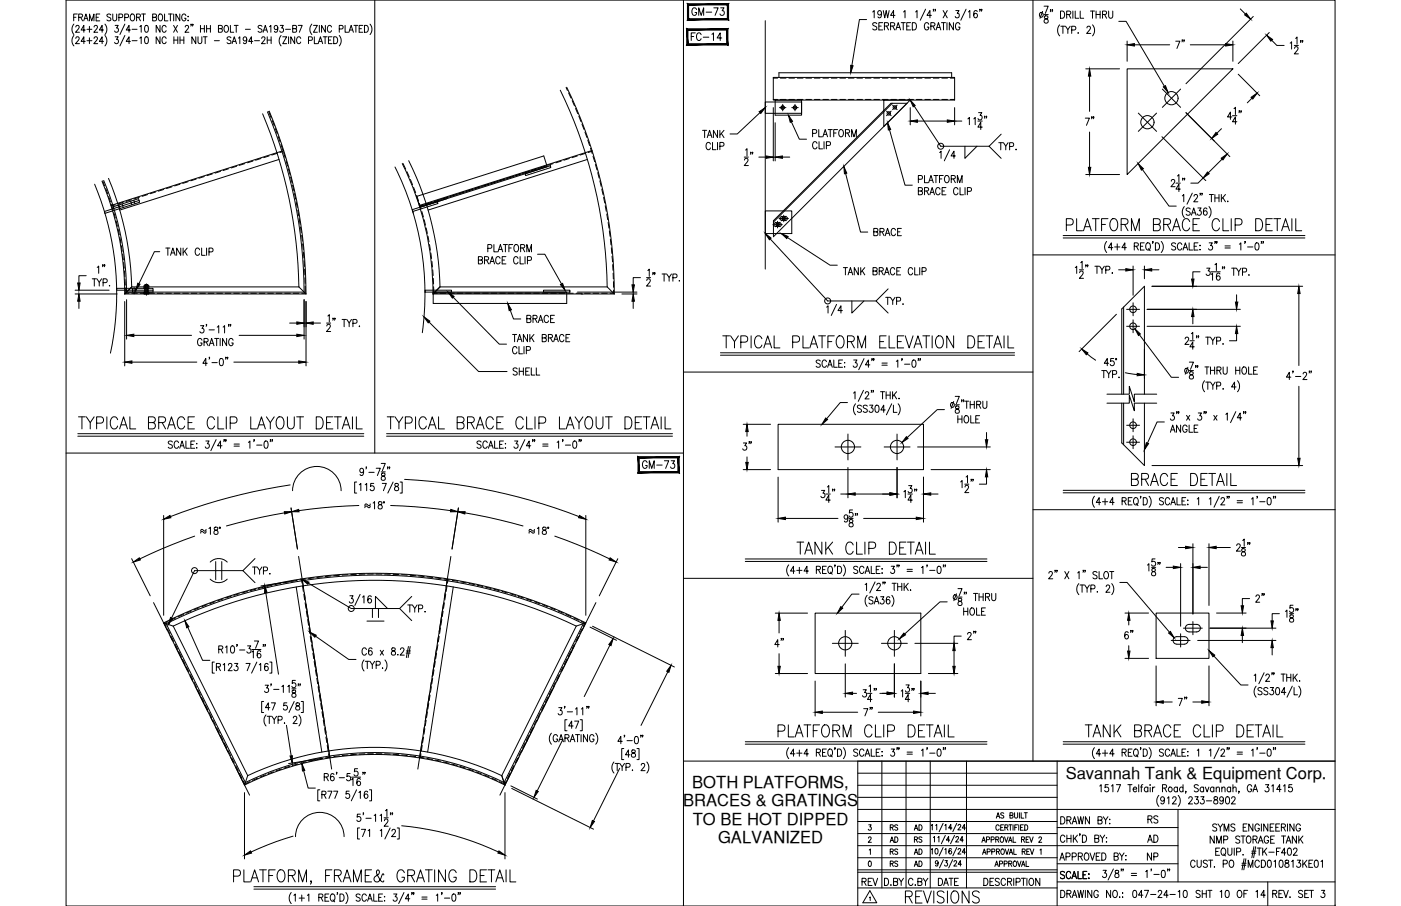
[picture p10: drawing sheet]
<svg xmlns="http://www.w3.org/2000/svg" width="432mm" height="279mm" viewBox="0 0 432 279" stroke-linecap="round" stroke-linejoin="round" font-family="sans-serif">
<defs><g id="words">
<text font-size="7.9" x="71.3" y="273.8">PLATFORM, FRAME&amp; GRATING DETAIL</text>
<g font-size="7.5">
<text x="221.9" y="108.7">TYPICAL PLATFORM ELEVATION DETAIL</text>
<text x="347.8" y="151">BRACE DETAIL</text>
<text x="244.8" y="172.2">TANK CLIP DETAIL</text>
<text x="238.8" y="228.6">PLATFORM CLIP DETAIL</text>
<text x="333.7" y="228.6">TANK BRACE CLIP DETAIL</text>
<text x="278.3" y="279.8">REVISIONS</text>
</g>
<g font-size="7.1">
<text x="327.7" y="72.3">PLATFORM BRACE CLIP DETAIL</text>
<text x="23.3" y="133.3">TYPICAL BRACE CLIP LAYOUT DETAIL</text>
<text x="118.5" y="133.3">TYPICAL BRACE CLIP LAYOUT DETAIL</text>
</g>
<text font-size="6.2" x="237.8" y="200.7">4&quot;</text>
<g font-size="5.7">
<text x="212.4" y="6">GM-73</text>
<text x="212" y="13.8">FC-14</text>
<text x="366.2" y="16.2" transform="rotate(-90 366.2 16.2)">7&quot;</text>
<text x="338.3" y="39.9" transform="rotate(-90 338.3 39.9)">7&quot;</text>
<text x="233.2" y="52.2" transform="rotate(-90 233.2 52.2)">12&quot;</text>
<text x="268.5" y="74.1">BRACE</text>
<text x="227.9" y="140.1">3&quot;</text>
<text x="197.2" y="145.7">GM-73</text>
<text x="61" y="166.2">18°</text>
<text x="162.3" y="166.2">18°</text>
<text x="390.9" y="187" transform="rotate(-90 390.9 187)">2&quot;</text>
<text x="302" y="198.6" transform="rotate(-90 302 198.6)">2&quot;</text>
<text x="345.7" y="198.3">6&quot;</text>
<text x="265.3" y="221.9">7&quot;</text>
<text x="362.3" y="218.7">7&quot;</text>
<text x="264.9" y="274.5">REV</text>
<text x="288.2" y="274.5">DATE</text>
</g>
<g font-size="5.3">
<text x="161.6" y="100.5">BRACE</text>
<text x="157.3" y="116.8">SHELL</text>
<text x="111.5" y="158">18°</text>
<text x="76.9" y="178.2">TYP.</text>
<text x="352.8" y="255.1">RS</text>
<text x="352.8" y="261.1">AD</text>
<text x="352.8" y="266.3">NP</text>
<text x="348.2" y="278">047-24-10</text>
<text x="367.6" y="278">SHT 10 OF 14</text>
</g>
<g font-size="5.1">
<text x="213.4" y="243">BOTH PLATFORMS,</text>
<text x="328.5" y="240.3">Savannah Tank &amp; Equipment Corp.</text>
<text x="210.5" y="248.6">BRACES &amp; GRATINGS</text>
<text x="213.5" y="254.3">TO BE HOT DIPPED</text>
<text x="221.3" y="259.9">GALVANIZED</text>
</g>
<g font-size="4.9">
<text x="273.4" y="261.1">AD</text>
<text x="280.8" y="261.1">RS</text>
<text x="273.4" y="268.5">RS</text>
<text x="280.8" y="268.5">AD</text>
</g>
<g font-size="4.4">
<text x="273.4" y="257.2">RS</text>
<text x="280.8" y="257.2">AD</text>
<text x="273.4" y="264.6">RS</text>
<text x="280.8" y="264.6">AD</text>
</g>
</g></defs>
<!-- layer: 0 -->
<g fill="none" stroke="#000" stroke-width=".31">
<path d="M20.4 0h391.1v279.4h-391.1zM115.5 0v139.7M210.7 0v279.4M318.4 0v234.7M318.4 78.6h93.1M210.7 114.7h107.7M20.4 139.7h190.3M318.4 157.2h93.1M210.7 178.4h107.7M210.7 234.7h200.8M264.4 238.4h61.4M264.4 234.7v44.7"/>
<path d="M271.8 234.7v39.1M279.3 234.7v39.1M286.7 234.7v39.1M297.9 234.7v39.1M325.8 234.7v44.7M264.4 249.6h147.1M264.4 257.1h61.4M264.4 253.3h61.4M264.4 245.9h61.4M264.4 242.2h61.4M325.8 255.2h37.3M363.1 249.6v22.4"/>
<path d="M264.4 260.8h98.7M264.4 269h61.4M264.4 268.2h61.4M264.4 273.8h61.4M264.4 264.5h61.4M325.8 266.4h37.3M325.8 272h85.7"/>
</g>
<!-- layer: CENTER -->
<g fill="none" stroke="#000" stroke-width=".31">
<path d="M240.2 33.2h2M241.2 32.2v2M244 33.2h2M245 32.2v2M273.2 34.3l1.5 1.4M274.7 34.3l-1.5 1.4M275.1 32.4l1.4 1.4M276.5 32.4l-1.4 1.4M350.8 34.9l5.7 5.6M356.5 34.9l-5.7 5.6M358.2 27.5l5.7 5.6M363.9 27.5l-5.7 5.6"/>
<path d="M238.2 69.3h2.9M239 68.5l.7 .7-.7 .7M239.6 68.3v2M240.1 67.4h2.9M240.4 68.5l-.7 .7 .7 .7M240.8 66.7l1.5 1.4M241.6 66.4v2M242.3 66.7l-1.5 1.4M41.3 88.7v1.9M45.1 87.5v3.6M347.2 95.4h4M349.2 93.4v4"/>
<path d="M349.2 98.6v4M347.2 100.6h4M257.4 137.8h7.9M261.3 133.9v7.9M272.5 137.8h8M276.5 133.9v7.9M347.2 131.1h4M347.2 136.4h4M349.2 129.2v3.9M349.2 134.4v4M92 171.6l1.5 9.5M139 171.6l-1.5 9.5"/>
<path d="M47.3 185.8l4.3 8.6M52.4 196l.8 1.5M54 199.1l3.8 7.8M93.8 182.8l.2 1.8M94.3 186.3l1.4 8.6M95.9 196.6l.3 1.8M135.1 196.6l-.3 1.8M136.7 186.3l-1.4 8.6M137.2 182.8l-.3 1.8M177 199.1l-3.8 7.8M178.6 196l-.8 1.5M183.7 185.8l-4.3 8.6"/>
<path d="M256.5 198.4h8M260.5 194.4v8M271.7 198.4h8M275.7 194.4v8M361 197.5h5.8M363.9 195.5v4M364.7 193.7h5.9M367.7 191.7v4M58.6 208.5l.8 1.6M60.2 211.6l3.9 7.8M96.5 200.1l1.3 8.6M98.1 210.4l.2 1.8"/>
<path d="M98.6 213.9l1.3 8.6M132.4 213.9l-1.4 8.6M132.9 210.4l-.2 1.8M134.5 200.1l-1.3 8.6M170.8 211.6l-3.9 7.8M172.4 208.5l-.8 1.6M64.9 221l.7 1.6M66.4 224.1l3.9 7.8M71.1 233.5l.8 1.6M72.6 236.6l4.3 8.6M100.2 224.2l.3 1.8M100.8 227.7l1.4 9.5"/>
<path d="M130.2 227.7l-1.4 9.5M130.8 224.2l-.3 1.8M158.3 236.6l-4.2 8.6M159.9 233.5l-.8 1.6M164.6 224.1l-3.9 7.8M166.1 221l-.7 1.6"/>
</g>
<!-- layer: SHELL -->
<path d="M235.9 6.4v76.6M29.2 56.8a87.6 87.6 0 0 1 4.8 52.1M121.7 51.5a87.6 87.6 0 0 1 8.5 51.1" fill="none" stroke="#000" stroke-width=".31"/>
<!-- layer: DIM -->
<g fill="none" stroke="#000" stroke-width=".31">
<path d="M267.1 6h-2.2l-2.3 14.2M269 3.7l.4-.4v2.2M270.2 7.3l-.4-.3-.8 .3 .2 .5 1 .6v.5l-.4 .3-.8-.3M270.9 8h.7M271.7 4a.6 .6 0 0 1-.8 .5 .6 .6 0 0 1-.3-1 .6 .6 0 0 1 1 .1l.1 .4a1.11 1.11 0 0 1-.7 1.5l-.4-.3M272.1 7h-1.2v2.2h1.2M272.2 3.3l.5 2.2 .4-2.2 .5 2.2 .4-2.2M272.6 8l1.1-.1 .1-.7-1.2-.2v2.2M273.2 8l.7 1.2M274.5 8l1.1-.1 .1-.7-1.2-.2v2.2M275.1 8l.7 1.2M275.8 4.7h-1.3l.9-1.4v2.2"/>
<path d="M276.1 9.2l.7-2.2 .8 2.2M276.4 8.5h.9M277.7 7h1.3M278.4 7v2.2M278.5 3.7l.4-.4v2.2M279.5 8h.7M280.6 7h-1.1v2.2h1.1M281.2 7a1.13 1.13 0 0 1 1.3 1.1 1.13 1.13 0 0 1-1.3 1.1zM282.2 3.7l.4-.4v2.2M285.3 2.8l-1.7 3.4M286.3 7.5a.7 .7 0 0 0-.9-.5 .7 .7 0 0 0-.5 .8v.6a.7 .7 0 0 0 .7 .8 .7 .7 0 0 0 .7-.8h-.5M286.9 8l1.1-.1 .2-.3-.2-.5-1.1-.1v2.2"/>
<path d="M287.1 4.7h-1.4l.9-1.4v2.2M287.5 8l.7 1.2M287.8 2.9h-.2h.2l-.2 .6M288.3 2.9h-.1h.1l-.1 .6M288.5 9.2l.7-2.2 .8 2.2M288.8 8.5h.9M290.2 7h1.2M290.7 3.3l1.3 2.2M290.8 7v2.2M291.9 7v2.2M292 3.3l-1.3 2.2M293.9 7v2.2l-1.3-2.2v2.2"/>
<path d="M294.6 3.3h1l-.6 .8a.68 .68 0 0 1 .6 1.1 .68 .68 0 0 1-1.2-.1M295.8 7.5a.7 .7 0 0 0-.8-.5 .7 .7 0 0 0-.5 .8v.6a.7 .7 0 0 0 .7 .8 .7 .7 0 0 0 .6-.8h-.4M297.8 2.8l-1.7 3.4M298.5 3.7l.4-.4v2.2M301.2 3.6l-.6-.3a1.3 1.3 0 0 0 .1 2.2 .66 .66 0 0 0 .6-.9 .66 .66 0 0 0-1.1-.2l-.1 .3M302.1 2.9h-.2h.2l-.2 .6M302.6 2.9h-.1h.1l-.1 .6M321.4 3.5l-.9 2.1M321.8 1.9h1.3l-.9 2.2M321.8 4.5h1.3M322 5v.6a.88 .88 0 0 1 .9 .4 .88 .88 0 0 1 0 1 .72 .72 0 0 1-1.2-.5 .72 .72 0 0 1 1-.8l.3-.5a.67 .67 0 0 0-1-.2zM323.9 3.1h-.2h.2l-.2 .5"/>
<path d="M324.4 3.1h-.2h.2l-.2 .5M326.6 7.7a2.57 2.57 0 0 0 0 3.4M326.9 3.4a1.13 1.13 0 0 1 1.3 1.1 1.13 1.13 0 0 1-1.3 1.1zM327 8.1h1.2M327.6 8.1v2.2M328.4 8.1l.7 1v1.2M328.8 4.5l1-.1 .1-.8-1.1-.2v2.2M329.4 4.5l.6 1.1M329.8 8.1l-.7 1M330.3 9.2l1.1-.1 .2-.3-.2-.6-1.1-.1v2.2M330.7 3.4v2.2M331.4 3.4v2.2h1.1"/>
<path d="M332.3 10.1v.2zM332.9 3.4v2.2h1.1M335 8.6l.4-.5 .5 .1 .2 .3-.3 .7-.9 1.1h1.3M336.1 3.4h1.3M336.7 7.7a2.57 2.57 0 0 1 0 3.4M336.7 3.4v2.2M337.8 3.4v2.2M337.8 4.5h1.3M339.1 3.4v2.2M339.8 4.5l1.1-.1 .2-.4-.2-.5-1.1-.1v2.2M340.4 4.5l.7 1.1M341.7 3.4v1.6l.5 .6 .7-.3 .1-1.9"/>
<path d="M344.8 6.6h2.3l11.8 20M347.4 12.7v6.2M349.6 13.8h10.9M366.9 13.8h10.9M380 12.7v6.2M382.3 2.8l1.6 1.5M386.3 5.1l-20.8 20.7M391.2 10l-9.6 9.6M392 12.4l1.5 1.6h2.3M397.6 13.3l.5-.4v2.2M398.9 14h1.3M399 14.9l.4-.5 .5 .1 .2 .3-.3 .8-.9 1h1.3"/>
<path d="M399.3 11.8l.5-.4v2.2M401 12.6h-.2h.2l-.2 .5M401.5 12.6h-.2h.2l-.2 .5M234.2 34.7l-7 6.6h-2.2M238.3 33.2v16.4M238.9 37.8v11.8M243.9 37.5l2.5 5.4h2.2M252.3 40v2.2h1.1M255.2 40h1.3M255.9 40v2.2M258.1 40h-1.1v2.2M280.5 33.2v5.3"/>
<path d="M281.8 32.7l8.1 12.4h14.9M282.8 37.3h9.2M294.2 33.2v5.3M294.2 37.3h2.2M298.3 36.7l.5-.5v2.3M300.1 36.7l.5-.5v2.3M301.4 37.3h1.3M301.6 34.7h1l-.5 .9a.68 .68 0 0 1 .5 1 .68 .68 0 0 1-1.2 0M302.7 39.2h-1.3l.9-1.5v2.2M303.6 35.9h-.2h.2l-.2 .5M304.1 35.9h-.2h.2l-.2 .5M334.6 21.2h10.5"/>
<path d="M335.8 23.5v10.9M365.5 34.8l13.6 13.5M376.5 39.7l-1.5 1.4M379.7 36.1h-1.4l.9-1.5v2.2M379.9 35.7h1.3M380.3 33.5l.5-.4v2.2M381.2 37.5h-1.3l.9-1.4v2.2M381.6 22.9l6.7 6.6M382 34.2h-.2h.2l-.2 .6M382.6 34.2h-.2h.2l-.2 .6M385.9 30.3l-1.5 1.4M216.5 40.2h1.3"/>
<path d="M217.2 40.2v2.2M218 42.4l.7-2.2 .7 2.2M218.2 41.7h1M219 44.5a.7 .7 0 0 0-.9-.6 .7 .7 0 0 0-.5 .9v.5a.7 .7 0 0 0 .5 .9 .7 .7 0 0 0 .9-.6M219.6 43.9v2.3h1.1M221.1 40.2v2.2l-1.2-2.2v2.2M221.1 43.9v2.3M221.9 45.1l1-.1 .2-.9-1.2-.2v2.3M221.9 40.2v2.2M222.3 41.1l.8 1.3M223.1 40.2l-1.2 1.5M233.9 48.5h2.2"/>
<path d="M241.2 48.5h2.2M250.4 41.1l1.1-.1 .2-.3-.2-.6-1.1-.1v2.2M251.8 44.2a.7 .7 0 0 0-.8-.5 .7 .7 0 0 0-.6 .8v.6a.7 .7 0 0 0 .6 .8 .7 .7 0 0 0 .8-.5M252.4 43.7v2.2h1.1M253.6 42.2l.7-2.2 .8 2.2M253.9 41.4h.9M254 43.7v2.2M254.7 44.9l1.1-.2 .2-.3-.2-.6-1.1-.1v2.2M257 41h.7M258.9 40.1l.1-.1a1.13 1.13 0 0 1 1 1.1 1.13 1.13 0 0 1-1 1.1 1.43 1.43 0 0 1-.1-2.1zM260.6 41l1.1-.1 .1-.7-1.2-.2v2.2M260.6 53.5l4.6 18.1h2.2"/>
<path d="M261.2 41l.7 1.2M262.5 42.2v-2.2l.7 2.2 .7-2.2v2.2M274.2 40l4.7 17.1h2.3M283 55.3l1.1-.1 .1-.9-1.2-.2v2.2M283 58.9l1.1-.1 .1-.7-1.2-.3v2.3l1.2-.2v-.8l-.4-.2M284.9 54.1v2.2h1.1M284.9 58.9l1.1-.1 .2-.3-.2-.5-1.1-.2v2.3M285.6 58.9l.6 1.2M286.2 56.3l.7-2.2 .8 2.2M286.5 55.6h.9M286.9 59.3h.8M287.8 54.1h1.3"/>
<path d="M288.5 54.1v2.2M289.6 55.2h.7M289.6 47l.4-.4v2.2M289.7 58.4a.7 .7 0 0 0-.8-.5 .7 .7 0 0 0-.5 .8v.5a.7 .7 0 0 0 .5 .9 .7 .7 0 0 0 .8-.6M290.4 58.9h.7M290.7 54.1h-1.1v2.2M291.5 54.2l.1-.1a1.13 1.13 0 0 1 1 1.1 1.13 1.13 0 0 1-1 1.1 1.39 1.39 0 0 1-.1-2.1zM291.5 57.8h-1.1v2.3h1.1M292.7 46.2l-1.7 3.4M293.2 55.2l1.1-.1 .1-.3-.1-.6-1.1-.1v2.2M293.8 55.2l.6 1.1M294.5 48.1h-1.4l.9-1.5v2.2"/>
<path d="M295.1 56.3v-2.2l.7 2.2 .7-2.2v2.2M295.3 58.4a.7 .7 0 0 0-.9-.5 .7 .7 0 0 0-.5 .8v.5a.7 .7 0 0 0 .5 .9 .7 .7 0 0 0 .9-.6M295.9 57.8v2.3h1.1M297.4 45.1v3.7l3.7-3.7M297.4 57.8v2.3M298.2 59l1-.1 .2-.3-.2-.6-1-.2v2.3M307.8 44h1.3M308.4 44v2.2M308.6 41.4l-3.8 3.7 3.8 3.7M309.3 44l.7 1.1v1.1M310.7 44l-.7 1.1M311.2 45.2l1.1-.1 .1-.4-.1-.6-1.1-.1v2.2"/>
<path d="M313.1 46.1h.1zM334.6 53.8h10.5M335.8 40.7v10.9M352.1 52.3l8.2 11.3h2.2M358.1 42.2l13.5 13.5M361 55.9l.4-.5h.3l.4 .4-.3 .7-.9 1.1h1.3M362.4 56.5h1.4M362.9 54.3l.4-.5v2.3M363.8 58.3h-1.4l.9-1.5v2.3M364.6 55h-.2h.2l-.2 .6M365.1 55h-.1h.1l-.1 .6M367.5 59.6l-1.7 3.4"/>
<path d="M370 59.7h-.2h.2l-.2 .5M370.5 59.7h-.1h.1l-.1 .5M370.8 54.9l-1.5 1.6h-2.3M372.7 60h1.3M373.4 60v2.2M374.4 60v2.2M375.7 60v2.2M376.4 60v2.2M376.7 49.1l-4.3 4.2M377.7 60l-1.3 1.5M49.2 77.6h-1.6l-4.8 9.9M51.1 76.5h1.3"/>
<path d="M51.7 76.5v2.2M52.6 78.7l.7-2.2 .7 2.2M52.8 78h.9M55.7 76.5v2.2l-1.3-2.2v2.2M56.4 76.5v2.2M56.9 77.5l.8 1.2M57.7 76.5l-1.3 1.5M61.5 77a.7 .7 0 0 0-.8-.5 .7 .7 0 0 0-.5 .9v.5a.7 .7 0 0 0 .5 .8 .7 .7 0 0 0 .8-.5M62.1 76.5v2.2h1.1M63.7 76.5v2.2M64.4 77.7l1.1-.1 .2-.3-.2-.7-1.1-.1v2.2M150.3 76.6l1.1-.1 .2-.3-.2-.7-1.1-.1v2.3"/>
<path d="M152.2 75.4v2.3h1.1M153.5 77.7l.7-2.3 .7 2.3M153.8 76.9h.9M154.1 79.7a.7 .7 0 0 0-.8-.6 .7 .7 0 0 0-.5 .9v.5a.7 .7 0 0 0 .5 .9 .7 .7 0 0 0 .8-.5M155.1 75.4h1.3M155.8 75.4v2.3M155.9 79.1h-1.1v2.3h1.1M156.8 76.5h.8M158 75.4h-1.2v2.3M158.8 75.5l.1-.1a1.14 1.14 0 0 1 1 1.1 1.14 1.14 0 0 1-1 1.2 1.43 1.43 0 0 1-.1-2.2zM159.7 79.7a.7 .7 0 0 0-.9-.6 .7 .7 0 0 0-.5 .9v.5a.7 .7 0 0 0 .5 .9 .7 .7 0 0 0 .9-.5M160.3 79.1v2.3h1.1"/>
<path d="M160.5 76.5l1-.1 .1-.8-1.1-.2v2.3M161.1 76.5l.6 1.2M161.8 79.1v2.3M162.4 77.7v-2.3l.7 2.3 .7-2.3v2.3M165.7 78.4h2.2l5.2 9.2M237.4 73.7l17.7 19.1h14.9M242.7 73.3l13.1 8.5h2.3M286.6 60.1l.7-2.3 .7 2.3M327.7 73.4h74.5M327.7 72.6h74.5M341.1 74.5a2.57 2.57 0 0 0 0 3.4M343 76.4h-1.4l.9-1.5v2.2"/>
<path d="M343.5 76.2h1.7M344.3 75.2v1.9M347.2 76.4h-1.4l.9-1.5v2.2M349.6 75.9l1.1-.1 .1-.7-1.2-.2v2.2M350.2 75.9l.7 1.2M351.5 75.9h.7M352.7 74.9h-1.2v2.2h1.2M353.5 75l.2-.1a1.13 1.13 0 0 1 .9 1.1 1.13 1.13 0 0 1-.9 1.1 1.43 1.43 0 0 1-.2-2.1zM353.9 76.7l.6 .6M355.4 74.6h-.2h.2l-.2 .5M356.1 74.9a1.13 1.13 0 0 1 1.3 1.1 1.13 1.13 0 0 1-1.3 1.1zM357.9 74.5a2.57 2.57 0 0 1 0 3.4"/>
<path d="M362.4 75.2l-.5-.3-.8 .3 .1 .4 1.2 .9v.3l-.5 .3-.8-.3M364.3 75.4a.71 .71 0 0 0-.9-.5 .71 .71 0 0 0-.5 .8v.6a.71 .71 0 0 0 .5 .8 .71 .71 0 0 0 .9-.5M364.4 60.4l.4-.4v2.2M364.6 77.1l.7-2.2 .8 2.2M364.9 76.4h.9M365 63.7a2.57 2.57 0 0 0 0 3.4M366.5 74.9v2.2h1.1M366.8 64.5l-.4-.4-.8 .4 .2 .5 1 .5v.6l-.4 .3-.8-.3M367.2 66.4l.7-2.3 .7 2.3M368 60.5l.4-.5h.3l.4 .4-.3 .8-.9 1h1.3M368 75.9h.8M369.2 64.1h1l-.6 .9a.69 .69 0 0 1 .6 1 .69 .69 0 0 1-1.2 0"/>
<path d="M369.2 74.9h-1.2v2.2h1.2M369.8 75.7h.2zM369.8 77h.2zM372 64.5l-.5-.4a1.29 1.29 0 0 0 0 2.3 .66 .66 0 0 0 .6-1 .66 .66 0 0 0-1.1-.1l-.1 .3M372.6 63.7a2.57 2.57 0 0 1 0 3.4M372.7 74.9h1l-.6 .8a.67 .67 0 0 1 .6 1.1 .67 .67 0 0 1-1.2-.1M374.4 61h1.3M374.6 74.6h-.2h.2l-.2 .5M375.1 74.6h-.2h.2l-.2 .5M376.9 60.9l.8 1.3M377.5 76.5h1.7M377.5 75.8h1.7"/>
<path d="M378.4 62v.2zM382 75.3l.4-.4v2.2M383.8 74.6h-.2h.2l-.2 .5M384.5 76.2h1.6M387.1 75l.4-.1a1.38 1.38 0 0 1 0 2.2h-.2a1.58 1.58 0 0 1-.2-2.1zM388.9 74.6h-.2h.2l-.2 .5M389.4 74.6h-.2h.2l-.2 .5M23.2 90.7h12.9M23.2 89.5h10.4M24.3 92.9v2.2M26.6 85h-2.3v2.3M28.4 86h1.3"/>
<path d="M29.1 86v2.2M29.9 86l.7 1.1v1.1M30 82.5l.4-.5v2.3M31.3 86l-.7 1.1M31.8 81.7h-.2h.2l-.2 .6M31.8 87.2l1.1-.1 .1-.4-.1-.6-1.1-.1v2.2M32.3 81.7h-.2h.2l-.2 .6M33.8 88v.2zM38.4 93v19.8M39 92.4v12.2M89.3 99.6h2.2M93.7 92.4v12.2"/>
<path d="M94.3 93v19.8M96.5 99.6h2.3M100.6 99.6h1.3M101 97.5l.5-.5v2.3M102.7 98.2h-.1h.1l-.1 .5M103.3 98.2h-.2h.2l-.2 .5M105.4 98.5h1.3M106.1 98.5v2.3M106.9 98.5l.7 1.1v1.2M108.3 98.5l-.7 1.1M108.8 99.7l1.1-.1 .1-.3-.1-.7-1.1-.1v2.3M132.2 99.3l15.3 15.3h8.8"/>
<path d="M139.7 91.7l14.2 14.4h2.2M147.4 80.2l1.1-.1 .2-.3-.2-.6-1.1-.1v2.3l1.2-.2 .1-.6-.4-.4M149.3 80.2l1.1-.1 .1-.7-1.2-.3v2.3M150 80.2l.6 1.2M151 81.4l.7-2.3 .7 2.3M151.2 80.6h.9M154.8 80.2h.7M157.3 95.7l1 2.7h2.2M162.6 80.3l1-.1 .2-.3-.2-.7-1-.1v2.3M178 90.1h18.3M191.7 90.7h4.6M195.2 92.9v2.2"/>
<path d="M197.4 85.6h-2.2v2.2M199.3 85.6h1.2M199.3 86.5l.4-.5 .6 .1 .1 .3-.2 .7-.9 1.1h1.2M199.7 83.4l.4-.4v2.2M201.3 84.2h-.2h.2l-.2 .5M201.9 84.2h-.2h.2l-.2 .5M204 84.5h1.3M204.7 84.5v2.2M205.5 84.5l.7 1.1v1.1M206.9 84.5l-.7 1.1M207.4 85.7l1.1-.1 .1-.9-1.2-.2v2.2M209.4 86.5v.2z"/>
<path d="M254.8 94.7l.4-.4v2.2M257.8 93.9l-1.6 3.4M259.6 95.8h-1.3l.9-1.5v2.2M259.9 82.5h1.3M260.6 82.5v2.3M261.4 84.8l.7-2.3 .7 2.3M261.7 84h.9M262.6 92.8v3.7l3.7-3.7M264.5 82.5v2.3l-1.2-2.3v2.3M265.3 82.5v2.3M265.7 83.5l.8 1.3M266.5 82.5l-1.2 1.5"/>
<path d="M269.1 83.6l1.1-.1 .1-.8-1.2-.2v2.3l1.2-.2v-.6l-.4-.4M271 83.6l1.1-.1 .1-.3-.1-.6-1.1-.1v2.3M271.6 83.6l.6 1.2M272.6 84.8l.7-2.3 .7 2.3M272.9 84h.9M273 91.7h1.2M273.6 91.7v2.2M273.7 89.1l-3.7 3.7 3.7 3.7M274.4 91.7l.7 1.1v1.1M275.8 83.1a.7 .7 0 0 0-.9-.6 .7 .7 0 0 0-.5 .9v.5a.7 .7 0 0 0 .5 .9 .7 .7 0 0 0 .9-.6M275.9 91.7l-.8 1.1M276.3 92.9l1.1-.1 .2-.4-.2-.6-1.1-.1v2.2"/>
<path d="M276.4 83.6h.7M277.6 82.5h-1.2v2.3h1.2M278.2 93.8h.2zM281.3 83.1a.7 .7 0 0 0-.9-.6 .7 .7 0 0 0-.5 .9v.5a.7 .7 0 0 0 .5 .9 .7 .7 0 0 0 .9-.6M281.9 82.5v2.3h1.1M283.5 82.5v2.3M284.2 83.7l1.1-.1 .2-.3-.2-.7-1.1-.1v2.3M331.4 82.5l.5-.4v2.2M332.7 83.2h1.2M332.8 84.1l.3-.5 .6 .1 .1 .3-.2 .8-.9 1h1.2M333.1 81l.4-.4v2.2M334.8 81.8h-.2h.2l-.2 .5"/>
<path d="M335.3 81.8h-.2h.2l-.2 .5M337.5 82.1h1.2M338.1 82.1v2.2M338.9 82.1l.7 1.1v1.1M340.4 82.1l-.8 1.1M340.8 83.3l1.1-.1 .2-.4-.2-.6-1.1-.1v2.2M342.7 84.2h.2zM344.1 96.9l-11.5 11.5M344.8 83.2h2.2M349.2 82v9.1M352.7 82v4M353.5 95.4h28.8"/>
<path d="M355 83.2h2.2M355 88.3h46.5M367.6 97.6v2.3M369.9 83.8h-2.3v2.3M371.9 82.7h1l-.5 .8a.69 .69 0 0 1 .5 1.1 .69 .69 0 0 1-1.2-.1M373.3 84.6l.4-.4v2.2M373.3 83.8h2.8M374.5 81.6l.4-.4v2.2M376 84.5l-.5-.3a1.27 1.27 0 0 0 0 2.2 .65 .65 0 0 0 .6-.9 .65 .65 0 0 0-1.1-.1l-.1 .3M376.9 82.4h-.2h.2l-.2 .5M377.4 82.4h-.1h.1l-.1 .5M379.6 82.7h1.3"/>
<path d="M380.2 82.7v2.2M381.1 82.7l.7 1.1v1.1M381.1 90.9v2.3M382.5 82.7l-.7 1.1M382.9 83.9l1.1-.1 .2-.4-.2-.6-1.1-.1v2.2M384.9 84.7v.2zM400.3 90.5v22.2M40.7 111.7h20M41.3 103.4h17.7M61.8 100.4h1l-.5 .9a.68 .68 0 0 1 .5 1.1 .68 .68 0 0 1-1.2-.1M62.3 104.9a.7 .7 0 0 0-.9-.5 .7 .7 0 0 0-.5 .8v.6a.7 .7 0 0 0 .7 .8 .7 .7 0 0 0 .7-.8h-.5M62.9 105.5l1.1-.2 .1-.7-1.2-.2v2.2"/>
<path d="M63.5 105.5l.7 1.1M63.7 100.1h-.2h.2l-.2 .5M63.9 112h-1.4l.9-1.4v2.2M64.4 101.7h1.7M64.5 106.6l.7-2.2 .8 2.2M64.6 110.2h-.2h.2l-.2 .6M64.8 105.9h.9M65.3 111.8h1.7M66.1 104.4h1.3M66.8 104.4v2.2M67 100.9l.4-.5v2.3M67.9 110.7l.4-.1a1.42 1.42 0 0 1 0 2.2h-.2a1.56 1.56 0 0 1-.2-2.1z"/>
<path d="M67.9 104.4v2.2M68.8 100.9l.4-.5v2.3M69.7 110.2h-.2h.2l-.2 .6M69.9 104.4v2.2l-1.3-2.2v2.2M70.2 110.2h-.2h.2l-.2 .6M70.6 100.1h-.2h.2l-.2 .5M71.1 100.1h-.2h.2l-.2 .5M71.8 104.9a.7 .7 0 0 0-.8-.5 .7 .7 0 0 0-.5 .8v.6a.7 .7 0 0 0 .7 .8 .7 .7 0 0 0 .6-.8h-.4M72.1 111.7h20M73.7 103.4h17.8M100.7 100.5l.4-.5 .5 .1 .2 .3-.3 .8-.9 1h1.3M110.8 100.5v.3z"/>
<path d="M158 103.1h1.2M158.6 103.1v2.3M159.3 107.4a.7 .7 0 0 0-.8-.5 .7 .7 0 0 0-.5 .8v.5a.7 .7 0 0 0 .5 .9 .7 .7 0 0 0 .8-.5M159.4 105.4l.7-2.3 .8 2.3M159.7 104.6h.9M160 106.9v2.2h1.1M161.5 106.9v2.2M162.2 108l1.1-.1 .1-.8-1.2-.2v2.2M162.6 103.1v2.3l-1.3-2.3v2.3M163.3 103.1v2.3M163.8 104.1l.8 1.3M164.6 103.1l-1.3 1.5"/>
<path d="M167.1 104.2l1.1-.1 .1-.7-1.2-.3v2.3l1.2-.2 .1-.6-.5-.4M169 104.2l1.1-.1 .2-.3-.2-.5-1.1-.2v2.3M169.7 104.2l.6 1.2M170.6 105.4l.8-2.3 .7 2.3M170.9 104.6h.9M173.8 103.7a.7 .7 0 0 0-.8-.5 .7 .7 0 0 0-.6 .8v.5a.7 .7 0 0 0 .6 .9 .7 .7 0 0 0 .8-.6M174.4 104.2h.8M175.6 103.1h-1.2v2.3h1.2M222 109.5h90.7M222 108.8h90.7M252.8 111.3l-.4-.3-.9 .3 .2 .6 1 .5 .1 .5-.4 .4-.9-.4M254.7 111.5a.7 .7 0 0 0-.8-.5 .7 .7 0 0 0-.5 .9v.5a.7 .7 0 0 0 .5 .9 .7 .7 0 0 0 .8-.6"/>
<path d="M255.1 113.3l.7-2.3 .7 2.3M255.4 112.5h.9M257 111v2.3h1.1M258.5 112.1h.7M259.7 111h-1.2v2.3h1.2M260.3 111.8v.2zM260.3 113.1v.2zM263.1 111h1l-.5 .9a.68 .68 0 0 1 .5 1 .68 .68 0 0 1-1.1-.1M266.3 110.6l-1.6 3.4M268.1 112.5h-1.4l1-1.5v2.3M271.8 112h1.7M271.8 112.6h1.7"/>
<path d="M276.2 111.4l.5-.4v2.3M278.8 112.3h1.6M281.3 111.1l.5-.1a1.4 1.4 0 0 1 0 2.3h-.2a1.64 1.64 0 0 1-.3-2.2zM335 109.1l2.7 2M339.6 114.3h1.2M340.2 114.3v2.2M341 114.3l.7 1v1.2M341.7 112h-1.3l.9-1.4v2.2M342.5 114.3l-.8 1M342.9 115.4l1.1-.1 .1-.8-1.2-.2v2.2M343.3 110.6h-1v.9a.7 .7 0 0 1 1 0 .7 .7 0 0 1-.1 1 .7 .7 0 0 1-1-.1M343.8 110.6h.3v.3h-.3z"/>
<path d="M344.9 116.3v.2zM346.8 115l3.7 .5M351.2 103.2l9.8 13.2h2.3M352.7 107.6v9.2M353.5 100.6h28.8M365.3 104.5l.3-.5 .6 .1 .2 .3-.3 .8-.9 1h1.3M366.1 113.3l-.8 2.1M366.6 111.7h1.2l-.9 2.2M366.6 114.3h1.2M366.7 105.1h1.4M366.8 114.7v.7a.88 .88 0 0 1 .9 .4 .88 .88 0 0 1-.1 1 .72 .72 0 0 1-1.1-.5 .72 .72 0 0 1 1-.8l.2-.5a.67 .67 0 0 0-.9-.3zM367.2 102.9l.4-.4v2.2"/>
<path d="M368.1 107h-1.4l.9-1.5v2.2M368.6 112.8h-.1h.1l-.1 .6M368.9 103.7h-.2h.2l-.2 .5M369.2 112.8h-.2h.2l-.2 .6M369.4 103.7h-.1h.1l-.1 .5M371.3 117.4a2.58 2.58 0 0 0 0 3.4M371.4 113.2h1.2M371.6 104h1.3M371.6 117.8h1.3M372 113.2v2.2M372.2 104v2.2M372.3 117.8v2.3"/>
<path d="M373.1 104l.7 1.1v1.1M373.1 117.8l.7 1.1v1.2M373.1 113.2v2.2M373.1 114.2h1.3M374.4 113.2v2.2M374.5 104l-.7 1.1M374.5 117.8l-.7 1.1M375 105.2l1-.1 .2-.4-.2-.6-1-.1v2.2M375 119l1.1-.1 .1-.3-.1-.7-1.1-.1v2.3M375.1 114.2l1.1-.1 .1-.3-.1-.5-1.1-.1v2.2M375.7 114.2l.6 1.2M376.9 106.1h.1z"/>
<path d="M376.9 120h.2zM377 113.2v1.5a.63 .63 0 0 0 .6 .7 .63 .63 0 0 0 .6-.7v-1.5M380.9 114.2h1.2M380.9 113.2v2.2M381 119.3h-1.4l.9-1.5v2.3M381.1 102.9v2.2h-2.2M381.4 117.4a2.58 2.58 0 0 1 0 3.4M382.1 113.2v2.2M383.1 113.3l.2-.1a1.14 1.14 0 0 1 .9 1.1 1.14 1.14 0 0 1-.9 1.1 1.44 1.44 0 0 1-.2-2.1zM384.8 113.2v2.2h1.1M386.4 114.2h.7M387.6 113.2h-1.2v2.2h1.2"/>
<path d="M397.8 116.3h-1.3l.9-1.5v2.3M398.6 114.5h-.2h.2l-.2 .5M399.3 116.1h1.6M400.3 119.1v22.2M401.6 115.3l.4-.5 .5 .1 .2 .3-.2 .8-.9 1.1h1.2M403.6 114.5h-.1h.1l-.1 .5M404.2 114.5h-.2h.2l-.2 .5M24 134.5h88.1M24 133.8h88.1M53.1 136.3l-.4-.3-.8 .3 .1 .5 1 .6 .1 .5-.4 .3-.8-.3M55 136.5a.7 .7 0 0 0-.8-.5 .7 .7 0 0 0-.5 .8v.6a.7 .7 0 0 0 .5 .8 .7 .7 0 0 0 .8-.5M55.4 138.2l.7-2.2 .7 2.2"/>
<path d="M55.7 137.5h.9M57.3 136v2.2h1.1M58.8 137.1h.8M60 136h-1.2v2.2h1.2M60.6 136.7v.2zM60.6 138v.2zM63.4 136h1l-.5 .8a.68 .68 0 0 1 .5 1.1 .68 .68 0 0 1-1.1-.1M66.6 135.6l-1.6 3.4M68.4 137.5h-1.3l.9-1.5v2.2M69.2 135.7h-.2h.2l-.2 .5M69.7 135.7h-.2h.2l-.2 .5M72.1 136.9h1.7"/>
<path d="M72.1 137.6h1.7M76.6 136.4l.4-.4v2.2M78.4 135.7h-.2h.2l-.2 .5M79.1 137.3h1.6M81.6 136.1l.5-.1a1.4 1.4 0 0 1 0 2.2h-.2a1.61 1.61 0 0 1-.3-2.1zM83.4 135.7h-.2h.2l-.2 .5M84 135.7h-.2h.2l-.2 .5M119.1 134.5h88.2M119.1 133.8h88.2M148.3 136.3l-.5-.3-.8 .3 .2 .5 1 .6 .1 .5-.5 .3-.8-.3M150.2 136.5a.7 .7 0 0 0-.9-.5 .7 .7 0 0 0-.5 .8v.6a.7 .7 0 0 0 .5 .8 .7 .7 0 0 0 .9-.5M150.5 138.2l.8-2.2 .7 2.2"/>
<path d="M150.8 137.5h.9M152.4 136v2.2h1.1M154 137.1h.7M155.2 136h-1.2v2.2h1.2M155.8 136.7v.2zM155.8 138v.2zM158.6 136h1l-.6 .8a.68 .68 0 0 1 .6 1.1 .68 .68 0 0 1-1.2-.1M161.8 135.6l-1.7 3.4M163.6 137.5h-1.4l.9-1.5v2.2M164.3 135.7h-.2h.2l-.2 .5M164.8 135.7h-.1h.1l-.1 .5M167.3 136.9h1.6"/>
<path d="M167.3 137.6h1.6M171.7 136.4l.5-.4v2.2M173.5 135.7h-.2h.2l-.2 .5M174.2 137.3h1.7M176.8 136.1l.4-.1a1.4 1.4 0 0 1 0 2.2h-.2a1.61 1.61 0 0 1-.2-2.1zM178.6 135.7h-.2h.2l-.2 .5M179.1 135.7h-.2h.2l-.2 .5M229.1 130.9h8.4M230.2 133.1v1.4M261.2 124.1h-2.2l-4.2 5M263.1 121.2l.4-.4v2.2M263.7 124.5a2.57 2.57 0 0 0 0 3.4"/>
<path d="M265.5 125.3l-.5-.4-.8 .4 .2 .5 .9 .4 .2 .3v.4l-.5 .3-.8-.3M266.1 120.4l-1.6 3.4M266.7 121.3l.3-.5 .6 .1 .2 .3-.3 .8-.9 1h1.3M267.3 125.3l-.4-.4-.9 .4 .2 .5 1.1 .7v.4l-.4 .3-.9-.3M268 124.9h1l-.5 .9a.67 .67 0 0 1 .5 1 .67 .67 0 0 1-1.1-.1M268.7 120.5h-.2h.2l-.2 .5M269.2 120.5h-.2h.2l-.2 .5M269.9 125.1l.5-.2a1.38 1.38 0 0 1 0 2.3h-.2a1.56 1.56 0 0 1-.3-2.1zM271.4 120.8h1.2M272 120.8v2.2M272.8 126.4h-1.3l.9-1.5v2.3M273.1 120.8v2.2"/>
<path d="M273.1 121.9h1.3M274.4 120.8v2.2M274.8 124.5l-1.6 3.4M275.1 120.8v2.2M275.4 124.9v2.3h1.1M275.5 121.8l.9 1.2M276.4 120.8l-1.3 1.5M276.8 124.5a2.57 2.57 0 0 1 0 3.4M277 122.9h.2zM282.8 137.8h22.4M291.1 126.3h-2.2l-9.3 8.6M293.9 123.8l-.8 2.1"/>
<path d="M294.4 122.2h1.3l-.9 2.3M294.4 124.8h1.3M294.6 125.3v.6a.91 .91 0 0 1 .9 .4 .91 .91 0 0 1 0 1 .72 .72 0 0 1-1.1-.5 .72 .72 0 0 1 .9-.7l.3-.6a.66 .66 0 0 0-1-.2zM295.2 128.2v2.2M295.2 129.2h1.3M296.5 123.4h-.2h.2l-.2 .5M296.5 128.2v2.2M297 123.4h-.2h.2l-.2 .5M297.3 123.7h1.3M297.5 128.3l.2-.1a1.14 1.14 0 0 1 .9 1.1 1.14 1.14 0 0 1-.9 1.1 1.44 1.44 0 0 1-.2-2.1zM297.9 123.7v2.2M299 123.7v2.2"/>
<path d="M299 124.8h1.3M299.2 128.2v2.2h1.1M300.3 123.7v2.2M300.7 129.2h.8M301 124.8l1.1-.1 .2-.3-.2-.6-1.1-.1v2.2M301.6 124.8l.7 1.1M301.9 128.2h-1.2v2.2h1.2M302.9 123.7v1.6a.62 .62 0 0 0 .6 .6 .62 .62 0 0 0 .7-.6v-1.6M304.1 133.4v2.2M341.2 124.3h6.9v-2.4l1.5 4.8v-2.4h6.9M341.2 121.6h6.9v-2.5l1.5 4.8v-2.3h6.9M358.9 130.1h-2.3l-2.9 6.6"/>
<path d="M360.7 133.3l.7-2.2 .8 2.2M360.9 127.4h1l-.5 .8a.67 .67 0 0 1 .5 1.1 .67 .67 0 0 1-1.2-.1M361 132.6h.9M362.8 127h-.2h.2l-.2 .6M363.3 127h-.1h.1l-.1 .6M363.9 131.1v2.2l-1.3-2.2v2.2M365.7 128.1l1 1.5M365.9 131.6a.7 .7 0 0 0-.9-.5 .7 .7 0 0 0-.5 .8v.6a.7 .7 0 0 0 .7 .8 .7 .7 0 0 0 .7-.8h-.5M366.5 131.1v2.2h1.1M366.7 128.1l-1 1.5M368 132.1h.8M369.2 131.1h-1.2v2.2h1.2"/>
<path d="M369.3 127.4h1l-.5 .8a.68 .68 0 0 1 .5 1.1 .68 .68 0 0 1-1.2-.1M371.2 127h-.2h.2l-.2 .6M371.8 127h-.2h.2l-.2 .6M374.1 128.1l1 1.5M375.1 128.1l-1 1.5M377.8 127.8l.5-.4v2.2M380.9 126.9l-1.6 3.4M382.7 128.8h-1.4l.9-1.4v2.2M383.4 127h-.2h.2l-.2 .6M384 127h-.2h.2l-.2 .6M50.4 159v30.8M87.7 158.2l-7.2 1.3-10.7 2.7"/>
<path d="M89.4 149.5a174.6 174.6 0 0 0-36.9 9.8M89.7 156.7l2 12.6M90.2 151.3a7.5 7.5 0 0 1 7.5-7.5 7.5 7.5 0 0 1 7.4 7.5M109.9 148.7h-.6v3.4h.6M110.6 155.9l-11.1 .7-7.4 .9M110.7 149.5l.5-.4v2.2M112.1 145.1a.64 .64 0 0 1-1.1 .5 .64 .64 0 0 1 .1-1.1l.3-.1a1.23 1.23 0 0 1 .7 1.1 1.23 1.23 0 0 1-.8 1.1l-.3-.3M112.6 149.5l.4-.4v2.2M113 144.1h-.2h.2l-.2 .5M113.7 145.7h1.6M115.2 149.1h-.9l-.1 .9a.7 .7 0 0 1 1 .1 .7 .7 0 0 1-.1 1 .7 .7 0 0 1-1-.2M116 144.4h1.2l-.9 2.2"/>
<path d="M117.5 142.9h1.2l-.8 2.2M117.5 145.5h1.2M117.7 146v.6a.89 .89 0 0 1 .9 .4 .89 .89 0 0 1 0 1 .72 .72 0 0 1-1.1-.5 .72 .72 0 0 1 .9-.8l.3-.5a.66 .66 0 0 0-1-.2zM117.8 149.1h1.3l-.9 2.2M119.6 144.1h-.2h.2l-.2 .5M120.1 144.1h-.2h.2l-.2 .5M120.4 155.9l11.1 .7 7.4 .9M121.2 148.7l-1.7 3.4M121.8 149.2v.6a.89 .89 0 0 1 .9 .4 .89 .89 0 0 1 0 1l-.3 .1a.73 .73 0 0 1-.9-.7 .73 .73 0 0 1 1-.7l.3-.5a.66 .66 0 0 0-1-.2zM123.3 148.7h.7v3.4h-.7M124.7 147.8a174.9 174.9 0 0 1 53.8 11.5M141.3 156.7l-2 12.6"/>
<path d="M143.3 158.2l7.2 1.3 10.7 2.7M180.6 159v30.8M229.1 144.8h8.4M230.2 140.9v1.7M239.8 147.2v13.8M242.1 159.9h16.2M253.2 151.2h1l-.6 .9a.68 .68 0 0 1 .6 1 .68 .68 0 0 1-1.2-.1M254.6 152.4h1.3M255 150.2l.4-.4v2.2M255.9 154.2h-1.3l.8-1.5v2.3M256.7 150.9h-.2h.2l-.2 .5M257.3 150.9h-.2h.2l-.2 .5"/>
<path d="M259.1 152.4h2.2M261.3 159.5a.6 .6 0 0 1-.6 .6 .6 .6 0 0 1-.6-.7l.6-.6a1.23 1.23 0 0 1 .7 1.1 1.23 1.23 0 0 1-.8 1.1l-.4-.3M261.3 144.2v9.3M261.7 159.9h1.3M262.8 157.3h-.9l-.1 .9a.7 .7 0 0 1 1 0 .7 .7 0 0 1-.1 1.1 .7 .7 0 0 1-1-.2M263.6 152.4h10.7M263.8 158.4h-.2h.2l-.2 .6M264.3 158.4h-.2h.2l-.2 .6M266.2 159.9h16.2M276.5 144.2v9.3M278.6 151.7l.4-.5v2.3M279.8 152.4h1.4"/>
<path d="M280.1 149.8h1l-.6 .8a.67 .67 0 0 1 .6 1 .67 .67 0 0 1-1.2 0M281.2 154.2h-1.4l.9-1.5v2.3M282 150.9h-.2h.2l-.2 .5M282.6 150.9h-.2h.2l-.2 .5M284.6 147.2v13.8M286.9 152.4h2.2M287 144.8h18.2M296.1 148.6l.4-.4v2.2M297.3 149.3h1.3M297.4 150.2l.4-.5 .5 .1 .2 .3-.3 .7-.9 1.1h1.3M297.8 147.1l.4-.4v2.2M299.4 147.9h-.2h.2l-.2 .5"/>
<path d="M300 147.9h-.2h.2l-.2 .5M304.1 147.1v2.2h-2.3M327.7 151.2h74.5M327.7 152h74.5M337.3 153a2.57 2.57 0 0 0 0 3.4M339.2 154.9h-1.3l.9-1.4v2.2M339.8 154.7h1.6M340.6 153.8v1.9M343.4 154.9h-1.4l.9-1.4v2.2M345.8 154.5l1.1-.1 .2-.3-.2-.5-1.1-.1v2.2M346.5 154.5l.6 1.2M347.7 154.5h.8"/>
<path d="M348.9 153.5h-1.2v2.2h1.2M349.7 153.6l.2-.1a1.14 1.14 0 0 1 1 1.1 1.14 1.14 0 0 1-1 1.1 1.42 1.42 0 0 1-.2-2.1zM350.2 155.3l.5 .6M351.6 153.1h-.1h.1l-.1 .6M352.4 153.5a1.13 1.13 0 0 1 1.2 1.1 1.13 1.13 0 0 1-1.2 1.1zM354.2 153a2.57 2.57 0 0 1 0 3.4M355 143.6h46.5M358.6 153.8l-.5-.3-.8 .3 .2 .5 1 .5 .1 .6a.72 .72 0 0 1-1.3 0M360.5 154a.7 .7 0 0 0-.8-.5 .7 .7 0 0 0-.6 .8v.5a.7 .7 0 0 0 .5 .9 .7 .7 0 0 0 .9-.5M360.8 155.7l.8-2.2 .7 2.2M361.1 154.9h.9M362.8 153.5v2.2h1"/>
<path d="M364.3 154.5h.7M365.5 153.5h-1.2v2.2h1.2M366.1 154.2v.2zM366.1 155.5v.2zM369 153.9l.4-.4v2.2M372.7 153.9l.5-.4v2.2M375.8 153l-1.6 3.4M376.3 154l.4-.5 .5 .1 .2 .3-.3 .7-.9 1.1h1.3M378.3 153.1h-.2h.2l-.2 .6M378.9 153.1h-.2h.2l-.2 .6M381.3 154.4h1.6M381.3 155h1.6"/>
<path d="M385.7 153.9l.5-.4v2.2M387.5 153.1h-.1h.1l-.1 .6M388.3 154.7h1.6M390.8 153.6l.4-.1a1.4 1.4 0 0 1 0 2.2h-.1a1.59 1.59 0 0 1-.3-2.1zM392.6 153.1h-.2h.2l-.2 .6M393.1 153.1h-.1h.1l-.1 .6M40.6 172.3l5.7 11.4M60 165.3l-10.2 4-6.7 3.1M64.8 173.3a3.7 3.7 0 0 1 5.2 0M64.8 178.6a3.7 3.7 0 0 0 5.2 0M66.5 173.2v5.6M68.3 173.2v5.6"/>
<path d="M74.9 176h-14.9l-7.1 14.6M74.9 176l3.7 3.7M78.6 172.3l-3.7 3.7M90.6 179.1l-10.2 1.6M95.1 179.9l13.2 7.8h14.9l3.7 3.7M171 165.3l10.2 4 6.7 3.1M190.4 172.3l-5.7 11.4M229.7 172.4h74.5M229.7 173.1h74.5M243.1 174.2a2.57 2.57 0 0 0 0 3.4M245 176.1h-1.4l1-1.5v2.3M245.6 175.9h1.6"/>
<path d="M246.4 174.9v2M249.2 176.1h-1.4l.9-1.5v2.3M251.6 175.7l1.1-.1 .1-.8-1.2-.2v2.3M252.2 175.7l.7 1.2M253.5 175.7h.7M254.7 174.6h-1.2v2.3h1.2M255.5 174.7l.2-.1a1.14 1.14 0 0 1 .9 1.1 1.14 1.14 0 0 1-.9 1.2 1.46 1.46 0 0 1-.2-2.2zM255.9 176.4l.6 .7M257.4 174.3h-.2h.2l-.2 .5M258.1 174.6a1.13 1.13 0 0 1 1.3 1.1 1.13 1.13 0 0 1-1.3 1.2zM259.9 174.2a2.57 2.57 0 0 1 0 3.4M261.9 160.3v.7a.88 .88 0 0 1 .9 .4 .88 .88 0 0 1 0 1l-.3 .1a.72 .72 0 0 1-.9-.8 .72 .72 0 0 1 1-.6l.2-.1a.45 .45 0 0 0-.3-.8z"/>
<path d="M264.4 174.9l-.5-.3-.8 .3 .2 .6 1 .5 .1 .5a.74 .74 0 0 1-1.3 0M266.3 175.2a.71 .71 0 0 0-.9-.6 .71 .71 0 0 0-.5 .9v.5a.71 .71 0 0 0 .5 .9 .71 .71 0 0 0 .9-.6M266.6 176.9l.8-2.3 .7 2.3M266.9 176.1h.9M268.5 174.6v2.3h1.1M269.7 179.5l-1.6 3.4M270.1 175.7h.7M271.3 174.6h-1.2v2.3h1.2M271.9 175.4v.2zM271.9 176.6v.3zM272.2 179.6h-.1h.1l-.1 .5M272.8 179.6h-.2h.2l-.2 .5"/>
<path d="M274.7 174.6h1l-.6 .9a.68 .68 0 0 1 .6 1 .68 .68 0 0 1-1.2-.1M275 179.9h1.2M275.6 179.9v2.2M276.6 174.3h-.2h.2l-.2 .5M276.7 179.9v2.2M277.1 174.3h-.2h.2l-.2 .5M277.9 179.9v2.2M278.7 179.9v2.2M279.6 176.2h1.6M279.6 175.6h1.6M279.9 179.9l-1.2 1.5M284 175l.5-.4v2.3"/>
<path d="M285.8 174.3h-.2h.2l-.2 .5M286.5 175.9h1.7M289.1 174.7l.4-.1a1.4 1.4 0 0 1 0 2.3h-.2a1.61 1.61 0 0 1-.2-2.2zM290.9 174.3h-.2h.2l-.2 .5M291.4 174.3h-.2h.2l-.2 .5M323.3 176.8l.3-.5 .6 .1 .2 .3-.3 .7-.9 1.1h1.3M325.3 175.9h-.2h.2l-.2 .6M325.8 175.9h-.2h.2l-.2 .6M328.2 176.3l1.2 2.2M329.4 176.3l-1.2 2.2M332.1 176.7l.5-.4v2.2M332.5 180a2.58 2.58 0 0 0 0 3.4"/>
<path d="M333.9 175.9h-.1h.1l-.1 .6M334.5 175.9h-.2h.2l-.2 .6M338.1 176.6l-.4-.3-.9 .3 .2 .5 1 .6 .1 .5-.4 .3-.9-.3M338.8 176.3v2.2h1M340.6 176.4l.1-.1a1.14 1.14 0 0 1 1 1.1 1.14 1.14 0 0 1-1 1.1 1.43 1.43 0 0 1-.1-2.1zM342 176.3h1.3M342.6 180a2.58 2.58 0 0 1 0 3.4M342.6 176.3v2.2M345.1 179.6h2.3l13 15.4M353.7 174.3l.4-.5v2.3M354.9 175h1.3M355.1 175.5v.6a.89 .89 0 0 1 .9 .4 .89 .89 0 0 1 0 1 .72 .72 0 0 1-1.1-.5 .72 .72 0 0 1 .9-.8l.3-.5a.66 .66 0 0 0-1-.2z"/>
<path d="M356 172.4h-.9l-.1 .9a.7 .7 0 0 1 1 0 .7 .7 0 0 1-.1 1 .7 .7 0 0 1-1-.1M357 173.5h-.2h.2l-.2 .6M357.5 173.5h-.1h.1l-.1 .6M359.4 175h2.2M363.2 168.8h2.2M363.9 173.8v19.3M367.7 167.7v21.7M369.9 175h2.2M372.6 167.7v19M374.8 168.8h4.4M381.2 168.3l.3-.6h.4l.3 .4-.2 .8-.9 1.1h1.2M382.6 168.8h1.3"/>
<path d="M382.8 169.3v.7a.88 .88 0 0 1 .9 .4 .88 .88 0 0 1 0 .9 .72 .72 0 0 1-1.1-.5 .72 .72 0 0 1 .9-.7l.3-.6a.67 .67 0 0 0-1-.2zM383 166.7l.5-.5v2.3M384.7 167.4h-.2h.2l-.2 .5M385.2 167.4h-.2h.2l-.2 .5M57.9 193.5l4.5 10.1h2.3M69.5 199.6l.4-.4v2.2M71.3 199.3l.5-.1a1.38 1.38 0 0 1 0 2.2h-.2a1.58 1.58 0 0 1-.3-2.1zM73.1 198.9h-.2h.2l-.2 .5M76.3 199.2h1l-.6 .8a.68 .68 0 0 1 .6 1.1 .68 .68 0 0 1-1.2-.1M78.4 197.7h1.3l-.9 2.2M81.3 198.9h-.2h.2l-.2 .5M81.8 198.9h-.2h.2l-.2 .5"/>
<path d="M81.9 182.7l3.9 25.2M97.3 196.2l10.2 7.2h2.2M107.8 183.7h1l-.5 .9a.67 .67 0 0 1 .5 1 .67 .67 0 0 1-1.1-.1M111 183.3l-1.6 3.4M111.7 184.2l.5-.5v2.3M113.1 191.5h5.3M114.4 184l-.5-.3a1.29 1.29 0 0 0 .1 2.3 .65 .65 0 0 0 .5-1 .65 .65 0 0 0-1.1-.1l-.1 .3M114.8 187.7v2.8M115.7 187.7v-3.8l3.7 3.8M116.6 187.7v2.8M120.8 199.9v.6a.89 .89 0 0 1 .9 .4 .89 .89 0 0 1 0 1 .73 .73 0 0 1-1.1-.5 .73 .73 0 0 1 .9-.8l.3-.5a.67 .67 0 0 0-1-.2zM125.7 186.6h1.2"/>
<path d="M125.9 199.4l-.7 3.4M126.3 186.6v2.2M126.4 199.4l-.6 3.4M126.9 183.9l-3.7 3.8M127.1 186.6l.7 1v1.2M128.6 186.6l-.8 1M129 187.7l1.1-.1 .1-.8-1.2-.2v2.2M131 188.6v.2zM181.9 193.4l8.1 4.1M182.6 193.1l25.3 12.6M188 198.9l-7.9 15.9M239 189.1h9.9"/>
<path d="M240.1 191.3v3.9M264.8 183.2h-2.3l-3.1 4.1M266.6 180.3l.5-.4v2.2M267.3 183.6a2.57 2.57 0 0 0 0 3.4M269.1 184.3l-.5-.3-.8 .3 .2 .6 1 .5 .1 .5-.5 .4-.8-.4M269.4 186.3l.8-2.3 .7 2.3M269.7 185.5h.9M270.3 180.4l.3-.5 .6 .1 .1 .3-.2 .7-.9 1.1h1.2M271.4 184h1l-.5 .9a.68 .68 0 0 1 .5 1 .68 .68 0 0 1-1.1-.1M274.2 184.3l-.5-.3a1.3 1.3 0 0 0 .1 2.3 .66 .66 0 0 0 .5-1 .66 .66 0 0 0-1.1-.1v.3M274.9 183.6a2.57 2.57 0 0 1 0 3.4M276.7 180.9h1.2"/>
<path d="M279.1 180.8l.8 1.3M280.6 181.9v.2zM282 198.4h13.2M291.9 185.6h-2.2l-10.9 9.9M294.8 183.1l-.8 2.2M295.3 181.5h1.2l-.9 2.2M295.3 184.1h1.2M295.4 184.6v.7a.89 .89 0 0 1 .9 .3 .89 .89 0 0 1 0 1 .72 .72 0 0 1-1.1-.5 .72 .72 0 0 1 .9-.7l.3-.6a.66 .66 0 0 0-1-.2zM296.3 196.2h-2.3v2.2M297 187.5v2.2M297 188.6h1.3M297.3 182.7h-.2h.2l-.2 .5"/>
<path d="M297.9 182.7h-.2h.2l-.2 .5M298.3 187.5v2.2M299.3 187.6a1.05 1.05 0 0 1 1.1 .5 1.05 1.05 0 0 1-.2 1.3l-.4 .3a1.2 1.2 0 0 1-1-.9 1.2 1.2 0 0 1 .5-1.2zM300 183h1.3M300.7 183v2.3M301 187.5v2.2h1.1M301.8 183v2.3M301.8 184.1h1.2M302.5 188.6h.8M303 183v2.3M303.7 187.5h-1.2v2.2h1.2M303.7 184.1l1.1-.1 .2-.4-.2-.5-1.1-.1v2.3"/>
<path d="M304.4 184.1l.6 1.2M305.6 183v1.6l.6 .7 .6-.4 .1-1.9M332.9 180.4h1.2M333.5 180.4v2.2M334.3 180.4l.7 1.1v1.1M335.8 180.4l-.8 1.1M336.2 181.6l1.1-.1 .2-.3-.2-.7-1.1-.1v2.2M338.2 182.4v.2zM340.9 180.9l.2-.4 .6-.1 .3 .7-1.2 1.5h1.3M346.7 189.1h7.3M347.9 191.3v1.4M347.9 199.1v1.7"/>
<path d="M369.1 197.5h24.2M372.9 193.7h20.4M374.9 189.1h9.2M382.9 196v2.2M385.1 184.6h-2.2v2.2M392.1 199.7v2.3M394.3 189.3h-2.2v2.2M396.2 188.6l.4-.5v2.3M397.4 189.3h1.3M397.6 189.7v.7a.88 .88 0 0 1 1 .4 .88 .88 0 0 1-.1 .9 .72 .72 0 0 1-1.1-.4 .72 .72 0 0 1 1-.8l.2-.6a.63 .63 0 0 0-1-.2zM398.5 186.6h-.9l-.1 1a.7 .7 0 0 1 1.1 0 .7 .7 0 0 1-.1 1 .7 .7 0 0 1-1.1-.2M399.5 187.8h-.1h.1l-.1 .5"/>
<path d="M400.1 187.8h-.2h.2l-.2 .5M66.1 204.2h-.7v3.4h.7M66.7 205.7l1.1-.1 .1-.4-.1-.5-1.1-.1v2.2M67.3 205.7l.6 1.1M67.4 200.2l1.1-.1 .2-.3-.2-.5-1.1-.1v2.2M68.1 200.2l.6 1.2M68.8 205l.4-.4v2.2M70.4 205.1l.4-.5 .5 .1 .2 .3-.3 .8-.9 1h1.3M72.3 204.6h1l-.6 .9a.68 .68 0 0 1 .6 1 .68 .68 0 0 1-1.2-.1M73.8 200.4h1.7M75.8 204.6h1.3l-.9 2.2M77.6 201.1l.5-.4v2.2"/>
<path d="M77.6 200.3h2.8M79.2 204.2l-1.7 3.4M79.9 205l.4-.4v2.2M80.3 201l-.5-.3a1.3 1.3 0 0 0 .1 2.2 .65 .65 0 0 0 .5-.9 .65 .65 0 0 0-1-.2l-.1 .4M81.3 216.3h-.7v3.4h.7M81.7 211.3h1l-.5 .9a.68 .68 0 0 1 .5 1 .68 .68 0 0 1-1.2-.1M82.6 204.9l-.5-.3a1.31 1.31 0 0 0 0 2.2 .65 .65 0 0 0 .6-.9 .65 .65 0 0 0-1.1-.1l-.1 .3M83.1 204.2h.7v3.4h-.7M83.2 218.2h-1.4l.9-1.5v2.3M83.6 211h-.2h.2l-.2 .5M83.6 216.7h1.3l-.9 2.3M84.3 212.6h1.7"/>
<path d="M86.9 211.8l.4-.5v2.3M88.4 216.7h-.9l-.1 1a.7 .7 0 0 1 1 0 .7 .7 0 0 1-.1 1 .7 .7 0 0 1-1-.2M88.7 211.8l.4-.5v2.3M90 212.4h1.2M90.1 212.9v.7a.89 .89 0 0 1 .9 .3 .89 .89 0 0 1 0 1 .72 .72 0 0 1-1.1-.5 .72 .72 0 0 1 .9-.7l.3-.6a.66 .66 0 0 0-1-.2zM90.7 216.3l-1.7 3.4M91 209.8h-.9l-.1 1a.7 .7 0 0 1 1.1 0 .7 .7 0 0 1-.1 1 .7 .7 0 0 1-1-.2M91.3 216.9v.6a.89 .89 0 0 1 .9 .4 .89 .89 0 0 1 0 1 .72 .72 0 0 1-1.1-.5 .72 .72 0 0 1 .9-.8l.3-.5a.66 .66 0 0 0-1-.2zM92 211h-.2h.2l-.2 .5M92.6 211h-.2h.2l-.2 .5M92.8 216.3h.7v3.4h-.7M112.2 203.5a2.65 2.65 0 0 0 0 3.4"/>
<path d="M112.6 203.9h1.2M112.9 200.3a.7 .7 0 0 0-.8-.5 .7 .7 0 0 0-.5 .8v.6a.7 .7 0 0 0 .5 .8 .7 .7 0 0 0 .8-.5M113.2 203.9v2.3M114 203.9l.7 1.1v1.2M114.7 200.1l-.6-.3a1.3 1.3 0 0 0 .1 2.2 .65 .65 0 0 0 .5-.9 .65 .65 0 0 0-1-.1l-.1 .3M115.5 203.9l-.8 1.1M115.9 205.1l1.1-.1 .2-.3-.2-.7-1.1-.1v2.3M117.2 200.5l1 1.5M117.8 206.1h.2zM118.2 200.5l-1 1.5M118.6 203.5a2.58 2.58 0 0 1 0 3.4M122.6 201.8v.2z"/>
<path d="M123.4 200.3l.4-.5h.4l.3 .4-.3 .8-.9 1h1.3M125.2 201.4h1.2M125.2 200.7h1.3M172.2 218.2h1l-.5 .9a.68 .68 0 0 1 .5 1.1 .68 .68 0 0 1-1.2-.2M174.1 217.9h-.2h.2l-.2 .5M174.8 219.5h1.7M177.4 218.7l.4-.5v2.3M179.2 218.7l.4-.5v2.3M181 217.9h-.2h.2l-.2 .5M181.5 217.9h-.1h.1l-.1 .5M205.8 207.2l-8.2 16.5M239 207.7h9.9"/>
<path d="M240.1 201.6v3.9M251.2 210v10.8M253.4 219.6h11M260.5 204.7v10.3M262.8 213.8h1.2M266 212.7h1l-.5 .9a.69 .69 0 0 1 .5 1 .69 .69 0 0 1-1.2-.1M267.4 213.8h1.3M267.8 211.6l.5-.4v2.2M268.7 215.7h-1.3l.9-1.5v2.2M269.6 212.4h-.2h.2l-.2 .5M270.1 212.4h-.2h.2l-.2 .5M270.7 219.6h10.9"/>
<path d="M271.2 213.8h2.2M275.7 204.7v10.3M277.7 213.1l.5-.4v2.2M279 213.8h1.4M279.2 211.2h1l-.5 .9a.67 .67 0 0 1 .5 1 .67 .67 0 0 1-1.1-.1M280.4 215.7h-1.4l.9-1.5v2.2M281.2 212.4h-.2h.2l-.2 .5M281.7 212.4h-.2h.2l-.2 .5M283.8 210v10.8M286 213.8h2.3M286.1 207.7h9.1M294 200.6v4.9"/>
<path d="M346.7 203h7.3M356.3 205.4v12.3M358.5 216.5h2.8M367.6 216.5h2.8M372.6 205.4v12.3M374.1 202.3l8.3 8.9h2.3M386.5 208.3l.5-.4v2.2M387.2 211.6a2.58 2.58 0 0 0 0 3.4M389 212.4a.63 .63 0 0 0-.8-.4 .63 .63 0 0 0-.4 .8l1 .5 .2 .7-.5 .3-.8-.3M389.6 207.5l-1.6 3.4M390.1 208.4l.4-.5 .6 .1 .1 .3-.2 .8-.9 1h1.2M390.8 212.4a.67 .67 0 0 0-.7-.4 .67 .67 0 0 0-.6 .6l1.3 1v.4l-.5 .3-.8-.3"/>
<path d="M391.5 212h1l-.5 .9a.67 .67 0 0 1 .5 1 .67 .67 0 0 1-1.2-.1M392.1 207.6h-.1h.1l-.1 .5M392.7 207.6h-.2h.2l-.2 .5M393.4 212.2l.3-.2a1.3 1.3 0 0 1 .1 2.3h-.1a1.56 1.56 0 0 1-.3-2.1zM394.8 207.9h1.3M395.5 207.9v2.2M396.3 213.5h-1.4l.9-1.5v2.3M396.6 207.9v2.2M396.6 209h1.2M397.8 207.9v2.2M398.3 211.6l-1.6 3.4M398.6 207.9v2.2"/>
<path d="M398.8 212v2.3h1.1M399 208.9l.8 1.2M399.8 207.9l-1.2 1.5M400.3 211.6a2.58 2.58 0 0 1 0 3.4M400.5 210h.1zM82 220.5a2.57 2.57 0 0 0 0 3.4M82.4 220.9h1.2M83 220.9v2.2M83.8 220.9l.7 1.1v1.1M85.2 220.9l-.7 1.1M85.7 222.1l1.1-.1 .2-.4-.2-.6-1.1-.1v2.2M87.7 222.9v.2z"/>
<path d="M88.3 223.7l1.4 9.4M90.4 221.4l.4-.5 .5 .1 .2 .3-.3 .8-.9 1h1.3M92.1 220.5a2.57 2.57 0 0 1 0 3.4M93.6 237.7l1.4 5.3h2.2M99.1 233.9l-10.2 1.6M99.9 239.6l1.1-.1 .1-.7-.3-.3h-.9v2.3M100.6 239.6l.6 1.2M102.9 238.9l-.3-.4a1.26 1.26 0 0 0-.8 1.1 1.26 1.26 0 0 0 .7 1.2 .64 .64 0 0 0 .6-.6 .64 .64 0 0 0-.6-.7 .64 .64 0 0 0-.7 .6M103.8 238.2h-.1h.1l-.1 .6M104.5 239.8h1.7M107.9 238.5h-.9l-.1 1a.69 .69 0 0 1 1 .1 .69 .69 0 0 1-.1 1 .69 .69 0 0 1-1-.2M108.4 239.7h2.7"/>
<path d="M110.2 237.1h-.9l-.1 .9a.7 .7 0 0 1 1 .1 .7 .7 0 0 1-.1 1 .7 .7 0 0 1-1-.2M112 238.2h-.2h.2l-.2 .6M112.5 238.2h-.2h.2l-.2 .6M169.9 226.1a2.58 2.58 0 0 0 0 3.4M171.9 227.1a.7 .7 0 0 0-.9-.6 .7 .7 0 0 0-.5 .9v.5a.7 .7 0 0 0 .7 .9 .7 .7 0 0 0 .7-.9h-.5M172.2 228.8l.7-2.3 .8 2.3M172.5 228h.9M173.5 228l-7.9 15.9M174.1 227.6l1.1-.1 .2-.3-.2-.5-1.1-.2v2.3M174.8 222h-.7v3.4h.7M174.8 227.6l.6 1.2M175.7 228.8l.8-2.3 .7 2.3"/>
<path d="M176 228h.9M176.6 223.9h-1.3l.9-1.5v2.2M177.1 222.4h1.3l-.9 2.2M177.4 226.5h1.2M178 226.5v2.3M178.8 222h.7v3.4h-.7M179.1 226.5v2.3M181.1 226.5v2.3l-1.3-2.3v2.3M183.1 227.1a.7 .7 0 0 0-.9-.6 .7 .7 0 0 0-.5 .9v.5a.7 .7 0 0 0 .7 .9 .7 .7 0 0 0 .7-.9h-.5M183.6 226.1a2.58 2.58 0 0 1 0 3.4M189.2 235a2.58 2.58 0 0 0 0 3.4M189.6 235.4h1.3"/>
<path d="M190.2 235.4v2.3M191 236.9l-8.1 16.3M191 235.4l.7 1.1v1.2M191.8 228.6h-1.4l.9-1.5v2.3M192.3 230.8h-.7v3.5h.7M192.5 235.4l-.8 1.1M192.5 226.8h-.2h.2l-.2 .5M192.9 236.6l1.1-.1 .2-.3-.2-.7-1.1-.1v2.3M193.3 228.4h1.6M194.2 232.8h-1.4l.9-1.5v2.2M194.8 231.4v.6a.88 .88 0 0 1 .9 .4 .88 .88 0 0 1 0 1 .72 .72 0 0 1-1.1-.5 .72 .72 0 0 1 .9-.8l.3-.5a.67 .67 0 0 0-1-.2zM194.9 237.4v.3z"/>
<path d="M195.8 227.2l.4-.1a1.41 1.41 0 0 1 0 2.3h-.2a1.6 1.6 0 0 1-.2-2.2zM196.3 230.8h.7v3.5h-.7M197.6 226.8h-.2h.2l-.2 .5M197.6 236l.4-.6 .5 .1 .2 .4-.2 .7-1 1.1h1.3M198.1 226.8h-.1h.1l-.1 .5M199.3 235a2.58 2.58 0 0 1 0 3.4M229.7 229.5h74.5M229.7 228.7h74.5M243.1 230.6a2.55 2.55 0 0 0 0 3.4M245 232.5h-1.4l1-1.5v2.2M245.6 232.3h1.6M246.4 231.3v1.9"/>
<path d="M249.2 232.5h-1.4l.9-1.5v2.2M251.6 232.1l1.1-.2 .1-.7-1.2-.2v2.2M252.2 232.1l.7 1.1M253.5 232.1h.7M254.7 231h-1.2v2.2h1.2M255.5 231.1l.2-.1a1.13 1.13 0 0 1 .9 1.1 1.13 1.13 0 0 1-.9 1.1 1.43 1.43 0 0 1-.2-2.1zM255.9 232.8l.6 .6M258.1 231a1.13 1.13 0 0 1 1.3 1.1 1.13 1.13 0 0 1-1.3 1.1zM259.9 230.6a2.55 2.55 0 0 1 0 3.4M264.4 231.3l-.5-.3-.8 .3 .2 .5 .9 .5 .2 .3v.3l-.5 .3-.8-.3M266.3 231.5a.71 .71 0 0 0-.9-.5 .71 .71 0 0 0-.5 .8v.6a.71 .71 0 0 0 .5 .8 .71 .71 0 0 0 .9-.5M266.6 233.2l.8-2.2 .7 2.2"/>
<path d="M266.9 232.5h.9M268.5 231v2.2h1.1M270.1 232.1h.7M271.3 231h-1.2v2.2h1.2M271.9 231.7v.2zM271.9 233v.2zM274.7 231h1l-.6 .8a.68 .68 0 0 1 .6 1.1 .68 .68 0 0 1-1.2-.1M279.6 231.9h1.6M279.6 232.6h1.6M284 231.4l.5-.4v2.2M286.5 232.3h1.7M289.1 231.1l.4-.1a1.38 1.38 0 0 1 0 2.2h-.2a1.58 1.58 0 0 1-.2-2.1z"/>
<path d="M327.7 229.5h74.5M327.7 228.7h74.5M337.3 230.6a2.55 2.55 0 0 0 0 3.4M339.2 232.5h-1.3l.9-1.5v2.2M339.8 232.3h1.6M340.6 231.3v1.9M343.4 232.5h-1.4l.9-1.5v2.2M345.8 232.1l1.1-.2 .2-.3-.2-.5-1.1-.1v2.2M346.5 232.1l.6 1.1M347.7 232.1h.8M348.9 231h-1.2v2.2h1.2M349.7 231.1l.2-.1a1.13 1.13 0 0 1 .9 1.1 1.13 1.13 0 0 1-.9 1.1 1.39 1.39 0 0 1-.2-2.1z"/>
<path d="M350.2 232.8l.5 .6M352.4 231a1.12 1.12 0 0 1 1.2 1.1 1.12 1.12 0 0 1-1.2 1.1zM354.2 230.6a2.55 2.55 0 0 1 0 3.4M358.6 231.3l-.5-.3-.8 .3 .2 .5 .9 .5 .2 .3v.3l-.5 .3-.8-.3M360.5 231.5a.7 .7 0 0 0-.8-.5 .7 .7 0 0 0-.6 .8v.6a.7 .7 0 0 0 .6 .8 .7 .7 0 0 0 .8-.5M360.8 233.2l.8-2.2 .7 2.2M361.1 232.5h.9M362.8 231v2.2h1M364.3 232.1h.7M365.5 231h-1.2v2.2h1.2M366.1 231.7v.2zM366.1 233v.2z"/>
<path d="M369 231.4l.4-.4v2.2M372.7 231.4l.5-.4v2.2M375.8 230.6l-1.6 3.4M376.3 231.5l.4-.5 .5 .1 .2 .3-.3 .8-.9 1h1.3M381.3 231.9h1.6M381.3 232.6h1.6M385.7 231.4l.5-.4v2.2M388.3 232.3h1.6M390.8 231.1l.4-.1a1.38 1.38 0 0 1 0 2.2h-.1a1.56 1.56 0 0 1-.3-2.1zM75.4 244.4v20.5M90.3 257.9l-5.2 1.7-7.7 3.1M91.1 258a7.5 7.5 0 0 1 7.5-7.5 7.5 7.5 0 0 1 7.4 7.5"/>
<path d="M98.6 243.6h-.7v3.4h.7M99.2 245l1.1-.1 .1-.7-1.2-.2v2.2M99.8 245l.7 1.2M101 244h1.3l-.9 2.2M102.8 244h1.3l-.9 2.2M107.6 244h-.9l-.1 .9a.69 .69 0 0 1 1.1 .1 .69 .69 0 0 1-.2 1 .69 .69 0 0 1-1-.2M108.4 240.5l.4-.4v2.2M109.9 243.6l-1.6 3.4M110.6 244.4l.5-.4v2.2M110.8 255.3h-.6v3.4h.6M111.1 240.4l-.6-.3a1.27 1.27 0 0 0 .1 2.2 .65 .65 0 0 0 .5-1 .65 .65 0 0 0-1-.1l-.1 .3M111.1 251.1h-.9l-.1 .9a.7 .7 0 0 1 1 .1 .7 .7 0 0 1-.1 1 .7 .7 0 0 1-1-.2"/>
<path d="M111.4 255.8h1.2l-.9 2.2M112.1 250.8h-.2h.2l-.2 .5M112.8 252.3h1.6M113.3 244.3l-.5-.3a1.3 1.3 0 0 0 .1 2.2 .66 .66 0 0 0 .5-.9 .66 .66 0 0 0-1.1-.1l-.1 .3M113.5 256.2l.4-.4v2.2M113.9 243.6h.6v3.4h-.6M115.3 251.5l.5-.4v2.2M117.1 251.5l.5-.4v2.2M117.2 256.2l.4-.4v2.2M118.4 252.2h1.3M118.5 253.1l.4-.5h.3l.4 .4-.3 .7-.9 1.1h1.3M118.8 250l.5-.4v2.2"/>
<path d="M120.2 255.3l-1.6 3.4M120.5 250.8h-.2h.2l-.2 .5M120.8 256.3l.2-.4 .5-.1 .4 .6-1.2 1.6h1.3M121 250.8h-.2h.2l-.2 .5M122.4 255.3h.6v3.4h-.6M123.8 254.7a90 90 0 0 1 29.8 8M155.6 244.4v20.5M157.5 242.4l8.1 4M157.7 243.1l25.2 12.6M78.3 274.2h74.4M78.3 273.5h74.4M89.8 275.3a2.58 2.58 0 0 0 0 3.4"/>
<path d="M90.6 276.1l.4-.4v2.2M92.2 277h1.6M93 276v1.9M94.7 276.1l.5-.4v2.2M98.3 276.8l1.1-.2v-.7l-1.1-.2v2.2M98.9 276.8l.6 1.1M100.2 276.8h.7M101.3 275.7h-1.1v2.2h1.1M102.2 275.8l.1-.1a1.13 1.13 0 0 1 1 1.1 1.13 1.13 0 0 1-1 1.1 1.41 1.41 0 0 1-.1-2.1zM102.6 277.5l.5 .6M104.8 275.7a1.13 1.13 0 0 1 1.3 1.1 1.13 1.13 0 0 1-1.3 1.1zM106.6 275.3a2.58 2.58 0 0 1 0 3.4"/>
<path d="M111 276l-.4-.3-.9 .3 .1 .4 1.2 .9v.3l-.4 .3-.9-.3M112.9 276.2a.7 .7 0 0 0-.8-.5 .7 .7 0 0 0-.5 .8v.6a.7 .7 0 0 0 .5 .8 .7 .7 0 0 0 .8-.5M113.3 277.9l.7-2.2 .7 2.2M113.6 277.2h.8M115.2 275.7v2.2h1.1M116.7 276.8h.7M117.9 275.7h-1.2v2.2h1.2M118.4 276.5h.2zM118.4 277.8h.2zM121.3 275.7h1l-.5 .8a.67 .67 0 0 1 .5 1.1 .67 .67 0 0 1-1.1-.1M124.5 275.3l-1.6 3.4M126.3 277.2h-1.4l1-1.5v2.2"/>
<path d="M130 276.6h1.6M130 277.3h1.6M134.5 276.1l.4-.4v2.2M137 277h1.6M139.5 275.8l.5-.1a1.42 1.42 0 0 1 0 2.2h-.2a1.62 1.62 0 0 1-.3-2.1z"/>
<circle cx="320.9" cy="4.5" r=".69"/>
<circle cx="289.9" cy="45.1" r=".92"/>
<circle cx="255.1" cy="92.8" r=".92"/>
<circle cx="365.7" cy="114.3" r=".69"/>
<circle cx="293.5" cy="124.8" r=".69"/>
<circle cx="60" cy="176" r=".92"/>
<circle cx="108.3" cy="187.7" r=".92"/>
<circle cx="294.4" cy="184.1" r=".7"/>
</g>
<g fill="#000" stroke="#000" stroke-width=".31">
<path d="M347.4 13.8l2.2-.4v.8zM377.8 13.4l2.2 .4-2.2 .4zM384.1 4.1l1.3 1.8-1.8-1.3zM390.4 10.9l1.8 1.3-.5 .5zM234 34.5l1.9-1.3-1.4 1.8zM243 35.5l1.3 1.9-.7 .3zM262.2 20.2l.7 .1-.7 2.1zM280.5 30.9l1.6 1.6-.6 .4zM280.5 37.3l2.3-.3v.7zM292 37l2.2 .3-2.2 .4zM335.8 21.2l.4 2.3h-.8zM358.6 26.8l.6-.4 .8 2.1z"/>
<path d="M385.6 30l1.9-1.3-1.4 1.8zM236.1 48.1l2.2 .4-2.2 .3zM238.9 48.5l2.3-.4v.7zM260.1 51.3l.9 2.1-.7 .2zM273.6 37.8l.9 2.1-.7 .2zM335.4 51.6h.8l-.4 2.2zM350.8 50.4l1.6 1.6-.6 .5zM372.2 53l.5 .6-1.9 1.3zM374.8 40.9l.5 .5-1.9 1.3zM376.4 48.8l1.8-1.3-1.3 1.8zM235.9 72l1.8 1.4-.6 .5zM240.8 72l2.1 .9-.4 .7z"/>
<path d="M24.3 90.7l.4 2.2h-.8zM23.9 87.3h.8l-.4 2.2zM42.5 87.3l.7 .4-1.4 1.8zM91.5 99.3l2.2 .3-2.2 .4zM94.3 99.6l2.2-.3v.7zM130.6 97.7l1.9 1.3-.5 .5zM138.1 90.1l1.9 1.3-.6 .5zM156.5 93.6l1.1 1.9-.7 .3zM172.7 87.8l.7-.4 .8 2.1zM195.2 90.7l.3 2.2h-.7zM194.8 87.8h.7l-.3 2.3zM347 82.8l2.2 .4-2.2 .4z"/>
<path d="M352.7 83.2l2.3-.4v.8zM367.6 95.4l.4 2.2h-.7zM367.3 86.1h.7l-.4 2.2zM380.8 93.2h.7l-.4 2.2zM400.3 88.3l.4 2.2h-.7zM38.4 111.7l2.3-.4v.7zM39 103.4l2.3-.3v.7zM91.5 103.1l2.2 .3-2.2 .4zM92.1 111.3l2.2 .4-2.2 .3zM333.4 107.6l1.9 1.2-.5 .6zM350.5 115.1l2.2 .5-2.2 .3zM349.8 101.5l1.7 1.5-.6 .5z"/>
<path d="M381.1 100.6l.4 2.3h-.7zM230.2 130.9l.4 2.2h-.8zM254.5 128.9l.6 .5-1.8 1.5zM279.4 134.7l.5 .5-1.9 1.3zM303.7 135.6h.7l-.3 2.2zM353.3 136.5l.7 .3-1.3 1.9zM50.4 160.1l2-1.1 .3 .7zM87.6 157.8h2.3l-2.1 .7zM89.9 157.8l2.2-.7 .1 .7zM138.9 157.1l2.2 .7h-2.3zM141.1 157.8h2.3l-.1 .7zM178.6 159l2 1.1-2.3-.4z"/>
<path d="M229.8 142.6h.8l-.4 2.2zM239.8 159.9l2.3-.4v.7zM261.3 152.4l2.3-.4v.7zM274.3 152l2.2 .4-2.2 .3zM282.4 159.5l2.2 .4-2.2 .3zM284.6 152.4l2.3-.4v.7zM304.1 144.8l.3 2.3h-.7zM400 141.3h.7l-.4 2.3zM41.1 173.3l1.8-1.3 .4 .7zM188 172l1.9 1.3-2.2-.6zM361.6 174.6l2.3 .4-2.3 .3zM365.4 168.5l2.3 .3-2.3 .4z"/>
<path d="M367.7 175l2.2-.4v.7zM372.6 168.8l2.2-.3v.7zM52.6 190.4l.6 .3-1.3 1.9zM57 191.4l1.2 1.9-.6 .3zM81.6 180.5l.7 2.2-.7 .1zM93.1 178.7l2.2 .8-.4 .7zM95.4 194.9l2.1 1-.5 .6zM189 196.9l-.7 2.2-.7-.3zM240.1 189.1l.4 2.2h-.7zM259.1 187.1l.6 .4-1.6 1.6zM278.6 195.2l.5 .6-1.9 1.2zM347.9 189.1l.4 2.2h-.8z"/>
<path d="M360.2 195.2l.5-.5 1.2 2zM382.9 193.7l.4 2.3h-.8zM382.5 186.8h.8l-.4 2.3zM392.1 197.5l.4 2.2h-.8zM391.7 191.5h.8l-.4 2.2zM206.8 205.2l-.6 2.1-.7-.3zM239.8 205.5h.7l-.4 2.2zM251.2 219.6l2.2-.3v.7zM260.5 213.8l2.3-.4v.8zM273.4 213.4l2.3 .4-2.3 .4zM281.6 219.3l2.2 .3-2.2 .4zM283.8 213.8l2.2-.4v.8z"/>
<path d="M293.7 205.5h.7l-.4 2.2zM294 198.4l.4 2.2h-.7zM347.5 200.8h.8l-.4 2.2zM356.3 216.5l2.2-.4v.8zM370.4 216.1l2.2 .4-2.2 .4zM372.6 200.6l1.8 1.4-.6 .5zM89.4 233.2l.7-.2v2.3zM93 235.5l.9 2.1-.7 .2zM165.2 243.8l.7 .3-1.3 1.8zM182.6 253l.6 .3-1.3 1.9zM75.4 263.7l1.8-1.3 .3 .7zM153.8 262.4l1.8 1.3-2.1-.6z"/>
</g>
<!-- layer: 3-4-10NC-HHBOLT -->
<path d="M44.4 90.6h.3M44.4 90.1h1.5v.5h-1.4zM44.7 90.1v-2.3h.8v2.8M44.7 87.8h.9M44.8 87.8l-.1 2.8h.8M45.5 87.8v2.3M45.5 90.6h.4" fill="none" stroke="#000" stroke-width=".31"/>
<!-- layer: 3-4-10NC-HHNUT -->
<path d="M44.4 88.2h.3v.7M44.4 88.8h.3M44.4 88.2l1.4-.1 .1 .8h-1.4zM44.7 88.9h.8M44.7 88.2h.8M45.9 88.2h-.4v.6h.4" fill="none" stroke="#000" stroke-width=".31"/>
<!-- layer: TEXT -->
<g fill="none" stroke="#000" stroke-width=".31">
<path d="M22.7 5.3h.7M22.8 10.9a2.46 2.46 0 0 0 0 3.3M22.8 7.4a2.46 2.46 0 0 0 0 3.2M23.4 11.9l.3-.6h.4l.3 .4-.2 .7-.9 1.1h1.2M23.4 8.3l.3-.5h.4l.3 .4-.2 .7-.9 1h1.2M23.8 4.3h-1.1v2.1M24.3 5.3l1-.1 .2-.3-.2-.5-1-.1v2.1M24.8 5.3l.7 1.1M25.8 6.4l.7-2.1 .7 2.1M26.1 5.7h.8M26.3 12.8h-1.3l.8-1.5v2.2M26.3 9.2h-1.3l.8-1.4v2.1"/>
<path d="M26.8 12.6h1.5M26.8 9h1.5M27.6 8.1v1.8M27.6 11.7v1.8M27.6 6.4v-2.1l.7 2.1 .7-2.1v2.1M29 11.9l.4-.6h.3l.3 .4-.2 .7-.9 1.1h1.2M29 8.3l.4-.5h.3l.3 .4-.2 .7-.9 1h1.2M29.6 5.3h.7M30.8 4.3h-1.2v2.1h1.2M31.9 12.8h-1.3l.9-1.5v2.2M31.9 9.2h-1.3l.9-1.4v2.1M32.3 10.9a2.46 2.46 0 0 1 0 3.3"/>
<path d="M32.3 7.4a2.46 2.46 0 0 1 0 3.2M34.2 4.6l-.5-.3-.7 .3 .1 .5 1 .5 .1 .5-.5 .3-.7-.3M34.8 4.3v1.5l.5 .6 .6-.3 .1-1.8M35.5 11.3h.9l-.5 .8a.64 .64 0 0 1 .5 1 .64 .64 0 0 1-1.1 0M35.5 7.8h.9l-.5 .8a.64 .64 0 0 1 .5 1 .64 .64 0 0 1-1.1-.1M36.6 5.4l1.1-.1 .1-.3-.1-.6-1.1-.1v2.1M38.4 5.4l1.1-.1 .1-.3-.1-.6-1.1-.1v2.1M38.5 10.9l-1.5 3.3M38.5 7.4l-1.5 3.2M40.2 12.8h-1.3l.9-1.5v2.2M40.2 9.2h-1.3l.9-1.4v2.1M40.5 4.4l.1-.1a1.07 1.07 0 0 1 .9 1.1 1.07 1.07 0 0 1-.9 1 1.36 1.36 0 0 1-.1-2z"/>
<path d="M40.7 12.6h1.5M40.7 9h1.5M42.1 5.3l1-.1 .2-.3-.2-.5-1-.1v2.1M42.7 5.3l.6 1.1M43.1 11.7l.4-.4v2.2M43.1 8.2l.4-.4v2.1M43.6 4.3h1.2M44.2 4.3v2.1M44.8 11.5l.4-.2a1.34 1.34 0 0 1 0 2.2h-.1a1.51 1.51 0 0 1-.3-2zM44.8 7.9l.4-.1a1.34 1.34 0 0 1 0 2.1h-.1a1.51 1.51 0 0 1-.3-2zM47.1 5.3l1-.1 .1-.3-.1-.5-1-.1v2.1l1.1-.2v-.5l-.4-.4M49.1 4.4l.2-.1a1.08 1.08 0 0 1 .9 1.1 1.08 1.08 0 0 1-.9 1 1.36 1.36 0 0 1-.2-2z"/>
<path d="M49.3 11.3v2.2l-1.2-2.2v2.2M49.3 7.8v2.1l-1.2-2.1v2.1M50.7 4.3v2.1h1.1M51.2 11.9a.65 .65 0 0 0-.8-.5 .65 .65 0 0 0-.5 .7v.6a.65 .65 0 0 0 .5 .8 .65 .65 0 0 0 .8-.5M51.2 8.3a.65 .65 0 0 0-.8-.5 .65 .65 0 0 0-.5 .8v.5a.65 .65 0 0 0 .5 .8 .65 .65 0 0 0 .8-.5M51.9 4.3h1.2M52.5 4.3v2.1M53.5 7.8l1.2 2.1M53.5 4.3v2.1M53.6 11.3v2.2M53.6 12.4h1.2M54.7 7.8l-1.2 2.1"/>
<path d="M54.8 11.3v2.2M55.4 4.3v2.1l-1.2-2.1v2.1M55.5 12.4h1.2M55.5 11.3v2.2M56.7 11.3v2.2M57.1 8.3l.3-.5h.4l.3 .4-.2 .7-.9 1h1.2M57.3 4.8a.66 .66 0 0 0-.8-.5 .66 .66 0 0 0-.5 .8v.5a.66 .66 0 0 0 .7 .8 .66 .66 0 0 0 .6-.8h-.4M58 5v.2zM58 6.2v.2zM59 7.5h-.2h.2l-.2 .5M59.5 7.5h-.2h.2l-.2 .5M60.3 11.3v2.2l-1.2-2.2v2.2"/>
<path d="M61 11.3v1.5l.5 .7 .6-.3 .1-1.9M61.8 7.8v2.1M61.8 8.8h1.2M62.7 11.3h1.1M63 7.8v2.1M63.2 11.3v2.2M63.7 8.8h1.2M63.7 7.8v2.1M64.9 7.8v2.1M66.1 12.6h1.5M67.3 8.8l1.1-.1 .1-.7-1.2-.2v2.1l1.2-.2v-.5l-.4-.4M69.4 7.9l.2-.1a1.07 1.07 0 0 1 .9 1.1 1.07 1.07 0 0 1-.9 1 1.36 1.36 0 0 1-.2-2z"/>
<path d="M71 7.8v2.1h1M71.2 11.7l-.4-.4-.8 .4 .1 .4 .9 .5 .2 .6-.4 .3-.8-.3M71.5 13.5l.7-2.2 .7 2.2M71.8 12.8h.8M72.2 7.8h1.2M72.8 7.8v2.1M73.5 11.7l.4-.4v2.2M75.6 9h1.6M76.1 12.1a.57 .57 0 0 1-.9 .4 .57 .57 0 0 1-.1-.9 .57 .57 0 0 1 .9 .1l.1 .4a1 1 0 0 1-.7 1.4l-.4-.3M77.9 12.8h-1.3l.9-1.5v2.2M78.4 12.6h1.6M80.7 11.9l.3-.6h.3l.4 .4-.3 .7-.8 1.1h1.2"/>
<path d="M80.8 8.1l-.5-.3-.8 .3 .2 .5 1 .5 .1 .6-.5 .2-.8-.2M81.1 9.9l.7-2.1 .6 2.1M81.3 9.2h.9M82.4 12.4h1.2M82.4 11.3v2.2M83.1 8.2l.4-.4v2.1M83.6 11.3v2.2M85.6 8.5l-.3 .5a.59 .59 0 0 1-.7-.2 .59 .59 0 0 1 .1-.8 .59 .59 0 0 1 .8 .1l.1 .4a1 1 0 0 1-.7 1.4l-.3-.2M86.4 7.8h.9l-.5 .8a.64 .64 0 0 1 .5 1 .64 .64 0 0 1-1.1-.1M86.6 10.9a2.46 2.46 0 0 0 0 3.3M87.1 11.3h1.2l-1.2 2.2h1.2M88 9h1.5"/>
<path d="M88.9 11.3v2.2M90.2 8.8l1-.1 .1-.7-1.1-.2v2.1l1.1-.2 .1-.5-.4-.4M90.8 11.3v2.2l-1.2-2.2v2.2M91.9 7.8h1.2l-.8 2.1M92.7 11.9a.65 .65 0 0 0-.8-.5 .65 .65 0 0 0-.5 .7v.6a.65 .65 0 0 0 .5 .8 .65 .65 0 0 0 .8-.5M95.1 12.4h1l.2-.3-.2-.6-1-.2v2.2M96.1 7.4a2.39 2.39 0 0 0 0 3.2M96.6 7.8h1.2l-1.2 2.1h1.2M96.9 11.3v2.2h1M98.1 13.5l.7-2.2 .6 2.2M98.3 12.8h.9M98.4 7.8v2.1"/>
<path d="M99.6 11.3h1.2M100.2 11.3v2.2M100.3 7.8v2.1l-1.2-2.1v2.1M101.2 12.4h.7M102.2 8.3a.65 .65 0 0 0-.8-.5 .65 .65 0 0 0-.5 .8v.5a.65 .65 0 0 0 .5 .8 .65 .65 0 0 0 .8-.5M102.3 11.3h-1.1v2.2h1.1M102.8 11.3a1.07 1.07 0 0 1 1.3 1.1 1.07 1.07 0 0 1-1.3 1.1zM104.6 10.9a2.46 2.46 0 0 1 0 3.3M104.6 8.9l1-.1 .1-.3-.1-.6-1-.1v2.1M106.4 7.8v2.1h1M107.5 9.9l.7-2.1 .7 2.1M107.8 9.2h.9"/>
<path d="M109.1 7.8h1.2M109.7 7.8v2.1M110.7 8.8h.7M111.8 7.8h-1.1v2.1h1.1M112.3 7.8a1.07 1.07 0 0 1 1.2 1.1 1.07 1.07 0 0 1-1.2 1zM114 7.4a2.46 2.46 0 0 1 0 3.2M267.7 258.5l.2-.4 .6 .3-.9 1.4h1M267.7 254.4h.8l-.4 .6a.51 .51 0 0 1 .4 .8 .51 .51 0 0 1-.9-.1M287 254.6l.3-.4v1.7M287.7 258.3l.3-.3v1.7M288.4 254.6l.3-.4v1.7M289.1 258.3l.3-.3v1.7"/>
<path d="M290.7 253.9l-1.2 2.6M291.2 254.6l.3-.4v1.7M291.4 257.6l-1.3 2.6M292.7 259.1h-1l.7-1.1v1.7M293.4 255.4h-1l.7-1.2v1.7M294.2 257.6l-1.2 2.6M294.6 258.4l.3-.4 .5 .3-.9 1.4h1M294.9 253.9l-1.2 2.6M295.3 254.6l.3-.4 .5 .4-.9 1.3h1M296.9 259.1h-1l.7-1.1v1.7M297.6 255.4h-1l.6-1.2v1.7M302.6 259.8l.6-1.7 .5 1.7"/>
<path d="M302.8 259.2h.7M304 259l.9-.1v-.7l-.9-.1v1.7M305.5 259l.8-.1v-.7l-.8-.1v1.7M306.9 258.9l.8-.1v-.6l-.8-.1v1.7M307.1 252.3l.5-1.7 .5 1.7M307.3 251.8h.7M307.4 258.9l.4 .9M308 254.8a.52 .52 0 0 0-.7-.4 .52 .52 0 0 0-.4 .6v.4a.52 .52 0 0 0 .4 .6 .52 .52 0 0 0 .7-.4M308.4 255.2h.6M308.5 258.2l.2-.1a.8 .8 0 0 1 .7 .8 .8 .8 0 0 1-.9 .8l-.2-.6zM309.3 254.4h-.9v1.6h.9M309.4 250.9l-.4-.3-.6 .3 .1 .3 .9 .6-.4 .5-.6-.2"/>
<path d="M309.6 258.1l.6 1.7 .5-1.7M309.7 255.2l.8-.1v-.7h-.8v1.6M310.2 255.2l.5 .8M310.8 259.8l.6-1.7 .5 1.7M310.9 254.4h1M311 259.2h.7M311.3 251.4h.8v-.7l-.8-.1v1.7l.8-.1 .1-.4-.3-.4M311.4 254.4v1.6M312.2 254.4v1.6M312.3 258.1v1.7h.8M312.7 250.6v1.2l.4 .5 .5-.2v-1.5M312.8 255.2h.5"/>
<path d="M313.6 254.4h-.8v1.6M314 254.4v1.6M314.2 250.6v1.7M314.5 255.2h.6M314.7 250.6v1.7h.9M314.8 258.9l.9-.1v-.6l-.9-.1v1.7M315.3 258.9l.5 .9M315.4 254.4h-.9v1.6h.9M315.7 250.6h.9M315.8 254.4a.84 .84 0 0 1 1 .8 .84 .84 0 0 1-1 .8zM316.2 250.6v1.7M316.3 258.9h.5"/>
<path d="M317.1 258.1h-.8v1.7h.8M317.4 258.1l.5 1.7 .5-1.7M320.2 258.5l.3-.4 .5 .3-.9 1.4h1M326.9 251.9a1.13 1.13 0 0 1 1.3 1.1 1.13 1.13 0 0 1-1.3 1.1zM328.2 258.1a.7 .7 0 0 0-.8-.6 .7 .7 0 0 0-.6 .9v.5a.7 .7 0 0 0 .6 .9 .7 .7 0 0 0 .8-.6M328.8 252.9l1.1-.1 .2-.3-.2-.5-1.1-.1v2.2M328.8 257.5v2.3M328.8 258.6h1.3M329.5 252.9l.6 1.2M330.1 257.5v2.3M330.5 254.1l.7-2.2 .7 2.2M330.7 253.4h.9"/>
<path d="M330.8 257.5v2.3M331.3 258.5l.8 1.3M332.1 257.5l-1.3 1.5M332.2 251.9l.4 2.2 .5-2.2 .4 2.2 .5-2.2M332.9 257.2h-.2h.2l-.2 .5M333.6 257.5a1.13 1.13 0 0 1 1.3 1.1 1.13 1.13 0 0 1-1.3 1.2zM335.8 251.9v2.2l-1.3-2.2v2.2M337.4 258.6l1.1-.1 .2-.3-.2-.6-1.1-.1v2.3l1.2-.3 .1-.5-.5-.4M338.4 252.9l1.1-.1 .2-.3-.2-.5-1.1-.1v2.2l1.2-.2 .1-.5-.5-.5M338.9 242.4l.5-.4v2.2M339 257.5l.8 1.1v1.2M340 251.9l.8 1v1.2"/>
<path d="M340.5 257.5l-.7 1.1M340.9 258.4h.2zM340.9 259.7h.2zM341.5 251.9l-.7 1M341.6 242h-.9l-.1 .9a.69 .69 0 0 1 1 .1 .69 .69 0 0 1-.1 1 .69 .69 0 0 1-1-.2M342 252.6v.2zM342 253.9v.2zM342.6 242.4l.4-.4v2.2M344.1 242h1.3l-1 2.2M347.6 242h1.3M348.3 242v2.2M349.3 243.4h1l-.1-.5a.63 .63 0 0 0-.8 .1 .63 .63 0 0 0 .1 .9 .63 .63 0 0 0 .8 0"/>
<path d="M351 242v2.2M351.5 242.7h.6M352.2 242l-.3 .1-.1 .3v1.8M353.8 243a.64 .64 0 0 0-.9 0 .64 .64 0 0 0 0 .9 .64 .64 0 0 0 .9 0M353.8 242.7v1.5M354.5 242v.2zM354.5 242.8v1.4M355.2 242.7v1.5M355.9 242.7l-.4 .1-.3 .6M357.2 245.3a2.57 2.57 0 0 0 0 3.4M358.3 243l1.1-.1 .1-.7-1.2-.2v2.2M358.9 246.4a.6 .6 0 0 1-.7 .7 .6 .6 0 0 1-.5-.8l.5-.6a1.21 1.21 0 0 1 .7 1.1 1.21 1.21 0 0 1-.7 1.1l-.4-.3"/>
<path d="M358.9 243l.7 1.2M359.8 246.1l.4-.4v2.2M361.4 246.2l.4-.5h.3l.4 .4-.3 .8-.9 1h1.3M362.9 243a.69 .69 0 0 0-1.2 .3 .69 .69 0 0 0 .8 .9l.4-.3M362.9 242.7v1.5M363.1 245.3a2.57 2.57 0 0 1 0 3.4M364.6 243a.69 .69 0 0 0-1.1 .3 .69 .69 0 0 0 .8 .9l.3-.3M364.6 242v2.2M365.5 244.1h-.1h.1l-.1 .5M366.4 246.2l.4-.5h.3l.4 .4-.3 .8-.9 1h1.3M368.3 245.7h1l-.6 .8a.68 .68 0 0 1 .6 1.1 .68 .68 0 0 1-1.2-.1M369.3 242.3l-.4-.3-.8 .3 .1 .5 .9 .4 .2 .4v.3l-.4 .3-.8-.3"/>
<path d="M370.1 245.7h1l-.6 .8a.68 .68 0 0 1 .6 1.1 .68 .68 0 0 1-1.2-.1M371 243a.64 .64 0 0 0-.9 0 .64 .64 0 0 0 0 .9 .64 .64 0 0 0 .9 0M371 242.7v1.5M371.5 242.7l.5 1.5 .6-1.5M371.8 247h1.6M374.1 243a.69 .69 0 0 0-1.1 .3 .69 .69 0 0 0 .8 .9l.3-.3M374.1 242.7v1.5M374.2 257.8v2.2l-1.2-2.2v2.2M374.3 245.8v.6a.88 .88 0 0 1 .9 .4 .88 .88 0 0 1 0 1l-.3 .1a.72 .72 0 0 1-.9-.7 .72 .72 0 0 1 1-.7l.3-.5a.66 .66 0 0 0-1-.2zM374.8 243.1l.5-.4 .5 .1v1.4M374.8 242.7v1.5M375 254.4l-.4-.3-.8 .3 .1 .5 .9 .5 .2 .3v.3l-.4 .3-.8-.3"/>
<path d="M375.4 254.1l.7 1v1.2M376.6 243.1l.4-.4 .5 .1 .1 1.4M376.6 242.7v1.5M376.8 254.1l-.7 1M377.1 246.4a.64 .64 0 0 1-1 .5 .64 .64 0 0 1 .1-1.1l.2-.1a1.21 1.21 0 0 1 .7 1.1 1.21 1.21 0 0 1-.8 1.1l-.3-.3M377.1 259l1.1-.1 .2-.3-.2-.7-1.1-.1v2.2M377.3 256.3v-2.2l.7 2.2 .7-2.2v2.2M378 245.8l.4-.1a1.38 1.38 0 0 1 0 2.2h-.2a1.56 1.56 0 0 1-.2-2.1zM379.3 243a.69 .69 0 0 0-1.2 .3 .69 .69 0 0 0 .8 .9l.4-.3M379.3 242.7v1.5M379.6 246.2l.4-.5 .5 .1 .2 .3-.3 .8-.9 1h1.3M380 243.1l.4-.4 .5 .1 .1 1.4"/>
<path d="M380 242v2.2M380.6 254.4l-.4-.3-.8 .3 .1 .5 .9 .5 .2 .3v.3l-.4 .3-.8-.3M381.9 244.1h-.2h.2l-.2 .5M382.1 258.1l-.4-.3-.8 .3 .1 .6 1.1 .7v.3l-.4 .3-.8-.3M382.5 257.8h1.3M383.1 257.8v2.2M383.2 255.1h.7M384.3 254.1h-1.1v2.2h1.1M384.5 257.9l.2-.1a1.13 1.13 0 0 1 .9 1.1 1.13 1.13 0 0 1-.9 1.1 1.41 1.41 0 0 1-.2-2.1zM385.8 242.5a.71 .71 0 0 0-.8-.5 .71 .71 0 0 0-.6 .8v.6a.71 .71 0 0 0 .7 .8 .71 .71 0 0 0 .7-.8h-.5M386.1 254.1v2.2l-1.2-2.2v2.2M386.2 244.2l.7-2.2 .7 2.2"/>
<path d="M386.2 258.9l1.1-.1 .1-.8-1.2-.2v2.2M386.4 243.5h.9M386.8 258.9l.7 1.1M388.1 259.3h.9M388.1 254.6a.7 .7 0 0 0-.8-.5 .7 .7 0 0 0-.5 .8v.6a.7 .7 0 0 0 .7 .8 .7 .7 0 0 0 .6-.8h-.4M388.8 254.1v2.2M390 242h1l-.5 .8a.67 .67 0 0 1 .5 1.1 .67 .67 0 0 1-1.1-.1M390.8 254.1v2.2l-1.3-2.2v2.2M391 258.3a.7 .7 0 0 0-.8-.5 .7 .7 0 0 0-.6 .9v.5a.7 .7 0 0 0 .7 .8 .7 .7 0 0 0 .7-.8h-.5M391.5 255.1h.7M391.6 258.9h.7M391.9 242.4l.5-.4v2.2"/>
<path d="M392.7 254.1h-1.2v2.2h1.2M392.8 257.8h-1.2v2.2h1.2M393.2 255.1h.7M394.4 254.1h-1.2v2.2h1.2M394.8 243.5h-1.3l.9-1.5v2.2M394.9 255.1l1.1-.1 .2-.3-.2-.5-1.1-.1v2.2M395 257.8h1.2M395.6 242.4l.4-.4v2.2M395.6 255.1l.6 1.2M395.6 257.8v2.2M396.7 259.3h.9M396.8 254.1v2.2"/>
<path d="M398.2 242h-.9l-.1 .9a.7 .7 0 0 1 1 0 .7 .7 0 0 1-.1 1.1 .7 .7 0 0 1-1-.2M398.8 254.1v2.2l-1.2-2.2v2.2M399.6 257.8v2.2l-1.3-2.2v2.2M400.3 257.8v2.2M400.7 258.8l.9 1.2M400.8 254.6a.71 .71 0 0 0-.8-.5 .71 .71 0 0 0-.6 .8v.6a.71 .71 0 0 0 .7 .8 .71 .71 0 0 0 .7-.8h-.5M401.6 257.8l-1.3 1.5M267.8 265.6l.2-.1a.91 .91 0 0 1 .6 .9 .91 .91 0 0 1-.6 .8l-.4-.7zM267.9 262.1l.4-.3v1.7M268 276.8l.2-.2v1.1M268.1 274.7l2.1 3.7h-4.3zM272.6 270.8a1.12 1.12 0 0 1 1.3 1.2 1.12 1.12 0 0 1-1.3 1.1z"/>
<path d="M274.5 273h.2zM275.4 271.9l1.1-.1 .1-.7-1.2-.3v2.3l1.2-.2 .1-.6-.5-.4M277 270.8l.7 1.1v1.2M278.5 270.8l-.8 1.1M281.4 271.4a.71 .71 0 0 0-.9-.5 .71 .71 0 0 0-.5 .8v.5a.71 .71 0 0 0 .5 .9 .71 .71 0 0 0 .9-.6M282.9 271.9l1.1-.1 .1-.7-1.2-.3v2.3l1.2-.2 .1-.6-.5-.4M284.5 270.8l.7 1.1v1.2M286 270.8l-.8 1.1M287 262l.3-.3v1.7M288.4 261.8l.2-.1a.92 .92 0 0 1 .5 .8 .92 .92 0 0 1-.5 .9l-.4-.7zM289.1 266a.49 .49 0 0 1-.7 .3 .49 .49 0 0 1 .1-.8l.2-.1a.92 .92 0 0 1 .5 .9 .92 .92 0 0 1-.6 .8l-.3-.3M290.7 261.4l-1.2 2.5"/>
<path d="M290.8 265.1l-1.2 2.6M291.2 262l.3-.3v1.7M291.3 265.4h.7l-.4 .6a.51 .51 0 0 1 .4 .8 .51 .51 0 0 1-.9 0M293.2 261.9l-.2-.2a.96 .96 0 0 0-.1 1.7 .49 .49 0 0 0 .4-.7 .49 .49 0 0 0-.8-.1l-.1 .2M293.6 265.1l-1.2 2.6M294 265.8l.3-.4 .6 .3-.9 1.4h.9M294.9 261.4l-1.2 2.5M295.3 262.1l.3-.4 .5 .3-.9 1.4h1M296.3 266.5h-1l.7-1.1v1.7M297.6 262.8h-1l.6-1.1v1.7M302.8 263.5l.6-1.7 .5 1.7M303 262.9h.7"/>
<path d="M303.2 270.8a1.13 1.13 0 0 1 1.3 1.2 1.13 1.13 0 0 1-1.3 1.1zM304.2 262.7l.9-.1v-.7l-.9-.1v1.7M305.1 271.9h.7M305.7 262.7l.8-.1v-.7l-.8-.1v1.7M306.3 270.8h-1.2v2.3h1.2M306.6 267.2l.6-1.7 .5 1.7M306.8 266.7h.7M307.1 262.6l.8-.1v-.6l-.8-.1v1.7M307.6 262.6l.5 .9M308 271.2l-.4-.4-.9 .4 .2 .5 .9 .4 .2 .3v.4l-.4 .3-.9-.3M308.1 266.4l.8-.1v-.6l-.8-.2v1.7M308.6 262l.3-.2a.8 .8 0 0 1 .7 .9 .8 .8 0 0 1-.9 .7l-.2-.6z"/>
<path d="M309.5 266.4l.8-.1 .1-.6-.9-.2v1.7M309.8 261.8l.6 1.7 .5-1.7M309.9 271.4a.7 .7 0 0 0-.8-.5 .7 .7 0 0 0-.6 .8v.5a.7 .7 0 0 0 .6 .9 .7 .7 0 0 0 .8-.6M310.5 271.9l1.1-.1 .1-.7-1.2-.3v2.3M310.9 266.3h.8l.1-.6-.9-.2v1.7M311 263.5l.6-1.7 .5 1.7M311.2 271.9l.6 1.2M311.2 262.9h.7M311.4 266.3l.4 .9M312.4 270.8v2.3M312.5 261.8v1.7h.8M312.5 265.6l.2-.1a.8 .8 0 0 1 .7 .9 .8 .8 0 0 1-.9 .7l-.2-.5z"/>
<path d="M313.2 272l1-.1 .1-.8-1.1-.3v2.3M313.6 265.5l.6 1.7 .5-1.7M314.8 270.8h1.3M314.8 267.2l.6-1.7 .5 1.7M315 262.6l.8-.1v-.6l-.8-.1v1.7M315 266.7h.7M315.4 270.8v2.3M315.5 262.6l.5 .9M316.3 265.5v1.7h.8M316.5 262.6h.5M316.5 270.8v2.3M317.4 261.8h-.9v1.7h.9"/>
<path d="M317.5 271l.2-.2a1.13 1.13 0 0 1 .9 1.2 1.13 1.13 0 0 1-.9 1.1 1.41 1.41 0 0 1-.2-2.1zM317.5 261.8l.6 1.7 .5-1.7M320.5 270.8v2.3l-1.3-2.3v2.3M320.5 262.1l.4-.3v1.7M326.6 265.3l.8-2.3 .7 2.3M326.9 274.6a1.13 1.13 0 0 1 1.3 1.1 1.13 1.13 0 0 1-1.3 1.1zM326.9 264.5h.9M328.1 269l-.5-.3-.8 .3 .2 .6 1 .5 .1 .6-.5 .3-.8-.3M328.5 264.2l1.1-.1 .1-.9-1.2-.2v2.3M328.8 275.6l1.1-.1 .2-.3-.2-.5-1.1-.1v2.2M329.5 275.6l.6 1.2M330 269.3a.7 .7 0 0 0-.8-.6 .7 .7 0 0 0-.6 .9v.5a.7 .7 0 0 0 .5 .9 .7 .7 0 0 0 .9-.6"/>
<path d="M330.3 271l.8-2.3 .7 2.3M330.5 264.2l1-.1 .2-.3-.2-.7-1-.1v2.3M330.5 276.8l.7-2.2 .7 2.2M330.6 270.2h.9M330.7 276.1h.9M332.2 274.6l.4 2.2 .5-2.2 .4 2.2 .5-2.2M332.3 268.7v2.3h1M332.3 264.1l1.1-.1 .2-.3-.2-.6-1.1-.1v2.3M333 264.1l.6 1.2M333.8 269.8h.7M334.5 263.1l.2-.1a1.14 1.14 0 0 1 .9 1.2 1.14 1.14 0 0 1-.9 1.1 1.43 1.43 0 0 1-.2-2.2zM334.5 274.6v2.2"/>
<path d="M335 268.7h-1.2v2.3h1.2M335.6 269.5v.2zM335.6 270.8v.2zM336 263l.7 2.3 .7-2.3M336.5 274.6v2.2l-1.3-2.2v2.2M337.9 264.1h.7M338.5 275.1a.7 .7 0 0 0-.8-.5 .7 .7 0 0 0-.6 .8v.5a.7 .7 0 0 0 .7 .9 .7 .7 0 0 0 .7-.9h-.4M339 263h-1.1v2.3h1.1M339.6 263a1.13 1.13 0 0 1 1.3 1.2 1.13 1.13 0 0 1-1.3 1.1zM340 268.4h1l-.6 .8a.68 .68 0 0 1 .6 1.1 .68 .68 0 0 1-1.2-.1M342.3 274.6v2.2l-1.3-2.2v2.2M343.2 268l-1.7 3.4"/>
<path d="M343.3 274.7l.2-.1a1.13 1.13 0 0 1 .9 1.1 1.13 1.13 0 0 1-.9 1.1 1.43 1.43 0 0 1-.2-2.1zM343.4 264.1l1.1-.1 .2-.3-.2-.6-1.1-.1v2.3l1.2-.2 .1-.6-.5-.4M343.8 268.5v.6a.9 .9 0 0 1 .9 .4 .9 .9 0 0 1 0 1 .73 .73 0 0 1-1.1-.5 .73 .73 0 0 1 .9-.8l.3-.5a.66 .66 0 0 0-1-.2zM345 263l.7 1.1v1.2M345.1 276.6v.2zM345.7 268.1h-.2h.2l-.2 .5M346 275.3v.2zM346 276.6v.2zM346.2 268.1h-.1h.1l-.1 .5M346.5 263l-.8 1.1M347 263.8v.2zM347 265.1v.2z"/>
<path d="M348.7 269.3h1.6M348.7 270h1.6M353.1 268.8l.4-.4v2.2M354.9 268.1h-.2h.2l-.2 .5M355.6 269.7h1.7M358.2 268.5l.4-.1a1.44 1.44 0 0 1 0 2.2h-.2a1.65 1.65 0 0 1-.2-2.1zM360 268.1h-.2h.2l-.2 .5M360.5 268.1h-.2h.2l-.2 .5M368.3 265.8a.7 .7 0 0 0-.8-.5 .7 .7 0 0 0-.5 .8v.5a.7 .7 0 0 0 .5 .9 .7 .7 0 0 0 .8-.5M369 265.3v1.5l.5 .7 .6-.3 .1-1.9M372.1 265.6l-.4-.3-.8 .3 .1 .5 .9 .4 .2 .3v.4l-.4 .3-.8-.3M372.5 265.3h1.3"/>
<path d="M373.1 265.3v2.2M374.3 267.3v.2zM374.7 262.6h.7M375 260v-2.2l.7 2.2 .7-2.2v2.2M375.9 261.5h-1.2v2.3h1.2M376.7 261.6l.2-.1a1.13 1.13 0 0 1 .9 1.1 1.13 1.13 0 0 1-.9 1.2 1.41 1.41 0 0 1-.2-2.2zM377 266.4l1.1-.1 .2-.3-.2-.6-1.1-.1v2.2M377.1 263.3l.6 .7M378.4 261.5v1.6l.5 .7 .7-.4 .1-1.9M379.2 265.4l.2-.1a1.13 1.13 0 0 1 .9 1.1 1.13 1.13 0 0 1-.9 1.1 1.41 1.41 0 0 1-.2-2.1zM380.4 261.5v2.3M381.1 262.7l1.1-.1 .2-.3-.2-.7-1.1-.1v2.3"/>
<path d="M382.7 266.8h1.3M382.8 266.2h1.3M383.1 263.5v.3zM383.4 264.8l-.6 3.4M384 264.8l-.7 3.4M384.7 267.5v-2.2l.7 2.2 .7-2.2v2.2M385.7 263.1h1.3M385.8 262.5h1.3M386.5 261.1l-.7 3.4M387 261.1l-.6 3.4M387.5 261.5h1.2M387.8 260l.7-2.2 .8 2.2"/>
<path d="M388.1 261.5v2.3M388.1 265.8a.7 .7 0 0 0-.8-.5 .7 .7 0 0 0-.5 .8v.5a.7 .7 0 0 0 .5 .9 .7 .7 0 0 0 .8-.5M388.8 265.3a1.13 1.13 0 0 1 1.3 1.1 1.13 1.13 0 0 1-1.3 1.1zM389.2 261.5v2.3M389.6 262.5l.8 1.3M390.4 261.5l-1.2 1.5M390.8 265.4l.5-.1a1.42 1.42 0 0 1 0 2.2h-.2a1.62 1.62 0 0 1-.3-2.1zM391.1 262.8h1.6M392.3 275.6l1-.1 .1-.7-1.1-.2v2.2M392.7 265.7l.4-.4v2.2M392.9 275.6l.6 1.2M393.4 262.6h.7"/>
<path d="M394.2 275.6h.7M394.5 265.4l.4-.1a1.42 1.42 0 0 1 0 2.2h-.2a1.62 1.62 0 0 1-.2-2.1zM394.6 261.5h-1.2v2.3M395.3 274.6h-1.1v2.2h1.1M395.6 274.6l.7 2.2 .8-2.2M396.2 265.4v.6a.88 .88 0 0 1 .9 .4 .88 .88 0 0 1 0 1 .72 .72 0 0 1-1.1-.5 .72 .72 0 0 1 .9-.8l.3-.5a.67 .67 0 0 0-1-.2zM396.3 263h-1.3l.9-1.5v2.3M396.4 260l.7-2.2 .8 2.2M397 261.6l.5-.1a1.42 1.42 0 0 1 0 2.3h-.2a1.56 1.56 0 0 1-.3-2.2zM397.6 276.6v.2zM398.1 265.7l.4-.4v2.2M398.7 262.1l.3-.6 .6 .1 .2 .4-.3 .7-.9 1.1h1.3"/>
<path d="M399.8 265.3h1l-.5 .8a.68 .68 0 0 1 .5 1.1 .68 .68 0 0 1-1.2-.1M401.5 274.9l-.5-.3-.8 .3 .2 .5 .9 .4 .2 .4v.3l-.5 .3-.8-.3M401.5 265.3v2.2M402 266.2l.8 1.3M402.1 275.6h.7M402.8 265.3l-1.3 1.4M403.3 274.6h-1.2v2.2h1.2M403.4 266.3h.8M403.6 274.6h1.2M404.2 274.6v2.2M404.6 265.3h-1.2v2.2h1.2M405.3 265.4l.5-.1a1.42 1.42 0 0 1 0 2.2h-.2a1.56 1.56 0 0 1-.3-2.1z"/>
<path d="M407.1 265.7l.5-.4v2.2M407.3 274.6h1l-.6 .8a.68 .68 0 0 1 .6 1.1 .68 .68 0 0 1-1.2-.1"/>
<circle cx="360.7" cy="243.4" r=".69"/>
</g>
<g fill="#000" stroke="#000" stroke-width=".31">
<path d="M211.7 8.9l.3 4.6v-4.2zM211.7 8.9l.3 4.6-.3 .4zM212 13.5l-.3 .4 12.3-.4zM211.7 13.9l12.3-.4 .3 .4zM224 9.3v4.2l.3 .4zM224 9.3l.3-.4v5zM212 9.3h12l.3-.4zM211.7 8.9h12.6l-12.3 .4z"/>
<path d="M211.9 1.2l.3 4.6v-4.3zM211.9 1.2l.3 4.6-.3 .4zM212.2 5.8l-.3 .4 12.3-.4zM211.9 6.2l12.3-.4 .4 .4zM224.2 1.5v4.3l.4 .4zM224.2 1.5l.4-.3v5zM212.2 1.5h12l.4-.3zM211.9 1.2h12.7l-12.4 .3z"/>
<path d="M196.6 140.8l.4 4.7v-4.3zM196.6 140.8l.4 4.7-.4 .3zM197 145.5l-.4 .3 12.3-.3zM196.6 145.8l12.3-.3 .4 .3zM208.9 141.2v4.3l.4 .3zM208.9 141.2l.4-.4v5zM197 141.2h11.9l.4-.4zM196.6 140.8h12.7l-12.3 .4z"/>
</g>
<!-- layer: TANK CLIP -->
<g fill="none" stroke="#000" stroke-width=".31">
<path d="M235.9 31.5h11.2v3.4h-11.2zM32.2 65.2l10.7-3.4 .1 .6-10.6 3.4zM36.8 63.8l.2 .5M37.8 63.4l.2 .6M40.4 62.6l.2 .6M41.4 62.3l.2 .5M127.2 65.2l.2 .6M36 88.9h11.2v.6h-11.2zM40.8 88.9v.6M41.8 88.9v.6M44.6 88.9v.6M45.6 88.9v.6"/>
<path d="M239.8 130.9h44.8v13.9h-44.8z"/>
<circle cx="241.2" cy="33.2" r=".52"/>
<circle cx="245" cy="33.2" r=".52"/>
<circle cx="261.3" cy="137.8" r="2.04"/>
<circle cx="276.5" cy="137.8" r="2.04"/>
</g>
<!-- layer: PLATFORM CLIP -->
<g fill="none" stroke="#000" stroke-width=".31">
<path d="M238.9 30.9h8.2v4.6h-8.2zM36.7 63.2l.1 .6M37.6 62.9l.2 .5M40.3 62l.1 .6M41.2 61.7l.2 .6M42.9 61.8l-.2-.5-7.8 2.5 .2 .5M137.7 61.3l-7.7 2.5M39 89.5v.6h8.2v-.6M40.8 89.5v.6M41.8 89.5v.6M44.6 89.5v.6M45.6 89.5v.6"/>
<path d="M251.2 189.1h32.6v18.6h-32.6z"/>
<circle cx="260.5" cy="198.4" r="2.04"/>
<circle cx="275.6" cy="198.4" r="2.04"/>
</g>
<!-- layer: 3X3X14 -->
<g fill="none" stroke="#000" stroke-width=".31">
<path d="M274.6 31.9h4.9l-41.1 41.1v-4.9zM275 31.9l-36.6 36.6M168.6 51.1l-39.3 12.5M128.4 60.6l39.2-12.5 1.1 3.3-39.2 12.5zM133.5 90.1h41.2v3.5h-41.2zM133.5 90.4h41.2M346.3 94.7v26.9M345.7 121.6v-26.3l7-7v33.3M345.7 124.3v12.3l7 7v-19.3M346.3 124.3v12.9"/>
<circle cx="239.7" cy="69.2" r=".52"/>
<circle cx="241.5" cy="67.4" r=".52"/>
<circle cx="349.2" cy="95.4" r="1.03"/>
<circle cx="349.2" cy="100.6" r="1.03"/>
<circle cx="349.2" cy="136.4" r="1.03"/>
<circle cx="349.2" cy="131.1" r="1.03"/>
</g>
<!-- layer: BRACE CLIP -->
<g fill="none" stroke="#000" stroke-width=".31">
<path d="M272.4 30.9h8.1l-8.1 8.1zM347.4 21.2h32.6l-32.6 32.6zM161.8 53.6l7.8-2.5 .2 .6-7.8 2.4zM127.1 64.7l7.7-2.5 .2 .6-7.8 2.4zM235.9 65h8.1v7h-8.1zM238.7 68.9l1.5-.2a.58 .58 0 0 1 .6 .6 .58 .58 0 0 1-.6 .6l-1.4-.1-.3-.5zM240.5 67l1.6-.2a.59 .59 0 0 1 .6 .6 .59 .59 0 0 1-.6 .6l-1.4-.1-.3-.5zM131 89.5h8.1v.6h-8.1zM167.5 89.5h8.2v.6h-8.2zM356.3 189.1h16.3v13.9h-16.3zM365 196.3a1.15 1.15 0 0 1 1.2 1.2 1.15 1.15 0 0 1-1.2 1.1M365 196.3h-2.3a1.15 1.15 0 0 0-1.2 1.2 1.15 1.15 0 0 0 1.2 1.1l2.3 .1"/>
<path d="M366.5 192.6a1.15 1.15 0 0 0-1.2 1.1 1.15 1.15 0 0 0 1.2 1.2M366.5 192.6h2.3a1.15 1.15 0 0 1 1.2 1.1 1.15 1.15 0 0 1-1.2 1.2h-2.3"/>
<circle cx="241.2" cy="33.2" r=".52"/>
<circle cx="245" cy="33.2" r=".52"/>
<circle cx="273.9" cy="35" r=".52"/>
<circle cx="275.8" cy="33.1" r=".52"/>
<circle cx="353.6" cy="37.7" r="2.04"/>
<circle cx="361.1" cy="30.3" r="2.04"/>
</g>
<!-- layer: EXTERNALS -->
<path d="M31.4 55.9a90.1 90.1 0 0 1 7 34.8M33.4 55a92.3 92.3 0 0 1 7.2 33.5M124 50.5a90 90 0 0 1 9.5 40.1M126 49.6a91.8 91.8 0 0 1 9.6 38.9M76.3 239.2a92.1 92.1 0 0 1 78.3 0M75.4 242.1a90.1 90.1 0 0 1 80.2 0" fill="none" stroke="#000" stroke-width=".31"/>
<!-- layer: GRATING -->
<path d="M82.4 34.5a144.7 144.7 0 0 1 11.3 55.6h-54.7a90.1 90.1 0 0 0-7-34.5M240.1 23.9v-1.5h53.2v1.5M51.2 192.4l24.4 48.9a90.5 90.5 0 0 1 79.8 0l24.4-48.9M51.2 192.3a145.3 145.3 0 0 1 128.6 0" fill="none" stroke="#000" stroke-width=".31"/>
<!-- layer: 06X08_2 -->
<g fill="none" stroke="#000" stroke-width=".31">
<path d="M80.9 35.1a143.5 143.5 0 0 1 11.2 53.4M82.8 34.4l.8 2M83 34.3a146.4 146.4 0 0 1 11.3 56.4M83.9 37.2l.6 1.6M84.8 39.6l.6 1.7M172.7 27.8a143.7 143.7 0 0 1 14.4 60.7M174.5 27l.4 .9M174.7 26.9a145.6 145.6 0 0 1 14.6 63.8M175.3 28.7l.7 1.5M176.4 31l.7 1.6M177.4 33.4l.7 1.7M178.4 35.9l.6 1.6"/>
<path d="M179.4 38.3l.6 1.6M238.3 23.9h55.9v7h-55.9zM238.3 30.7h1.3M238.3 24.1h1.3M240.5 30.7h1.8M240.5 24.1h1.8M243.1 30.7h1.8M243.1 24.1h1.8M245.7 30.7h1.8M245.7 24.1h1.8M248.4 30.7h1.7M248.4 24.1h1.7"/>
<path d="M251 30.7h1.7M251 24.1h1.7M253.6 30.7h1.8M253.6 24.1h1.8M256.2 30.7h1.8M256.2 24.1h1.8M258.8 30.7h1.8M258.8 24.1h1.8M261.5 30.7h1.7M261.5 24.1h1.7M264.1 30.7h1.7M264.1 24.1h1.7"/>
<path d="M266.7 30.7h1.8M266.7 24.1h1.8M269.3 30.7h1.8M269.3 24.1h1.8M271.9 30.7h1.8M271.9 24.1h1.8M274.6 30.7h1.7M274.6 24.1h1.7M277.2 30.7h1.7M277.2 24.1h1.7M279.8 30.7h1.8M279.8 24.1h1.8"/>
<path d="M282.4 30.7h1.8M282.4 24.1h1.8M285.1 30.7h1.7M285.1 24.1h1.7M287.7 30.7h1.7M287.7 24.1h1.7M290.3 30.7h1.7M290.3 24.1h1.7M292.9 30.7h1.3M292.9 24.1h1.3M31.6 55.8l.6 1.5M32.6 58.1l.6 1.7"/>
<path d="M48 59.2l-1.7 .5M50.5 58.4l-1.7 .5M53 57.6l-1.7 .5M55.5 56.8l-1.7 .5M58 56l-1.7 .6M60.5 55.2l-1.7 .6M62.9 54.4l-1.6 .6M65.4 53.6l-1.6 .6M67.9 52.9l-1.6 .5M70.4 52l-1.6 .6M72.9 51.3l-1.6 .5M75.4 50.5l-1.6 .5"/>
<path d="M77.9 49.7l-1.6 .5M80.4 48.9l-1.6 .5M82.9 48.1l-1.6 .5M85.4 47.3l-1.6 .5M85.7 42.1l.6 1.6M86 49.2l-49.1 15.6M86.6 44.6l.5 1.6M87.3 46.7l-1 .3M87.4 47l.5 1.7M87.4 46.4l-53.2 17M88.2 49.6l.4 1.6M88.9 52.1l.4 1.7"/>
<path d="M89.6 54.6l.4 1.7M90.2 57.2l.4 1.6M90.8 59.7l.3 1.7M124.2 50.4l.9 1.8M125.4 53l.7 1.6M126.5 55.4l.6 1.6M127.5 57.8l.6 1.6M143 59.2l-1.6 .5M145.5 58.4l-1.7 .5M148 57.6l-1.7 .5M150.5 56.8l-1.7 .5M153 56l-1.7 .6"/>
<path d="M155.5 55.2l-1.7 .6M158 54.4l-1.7 .6M160.5 53.6l-1.7 .6M163 52.9l-1.7 .5M165.5 52l-1.7 .6M168 51.3l-1.7 .5M170.5 50.5l-1.7 .5M173 49.7l-1.7 .5M175.5 48.9l-1.7 .5M177.9 48.1l-1.6 .5M180.3 40.7l.6 1.7M180.4 47.3l-1.6 .5"/>
<path d="M181 49.2l-49.1 15.6M181.2 43.2l.5 1.7M182 45.7l.5 1.6M182.3 46.7l-1 .3M182.5 46.4l-53.3 17M182.8 48.2l.5 1.7M183.5 50.7l.5 1.7M184.2 53.2l.5 1.7M184.9 55.8l.4 1.7M185.5 58.3l.4 1.7M33.5 60.6l.5 1.6M34.3 63.1l.5 1.6"/>
<path d="M35.1 65.6l.4 1.6M35.5 63.2l-1 .3M35.8 68.1l.4 1.7M36.4 70.6l.4 1.7M36.9 73.2l.4 1.7M37.4 75.8l.3 1.7M37.8 78.4l.2 1.7M38 62.4l-1.7 .5M40.5 61.6l-1.7 .5M43 60.8l-1.7 .5M45.5 60l-1.7 .5M91.3 62.3l.3 1.7"/>
<path d="M91.8 64.8l.3 1.7M92.2 67.4l.3 1.8M92.6 70l.2 1.7M93 72.6l.2 1.7M93.3 75.2l.2 1.7M93.5 77.8l.2 1.7M128.4 60.2l.6 1.7M129.2 62.7l.6 1.7M130 65.2l.5 1.7M130.5 63.2l-1 .3M130.7 67.8l.4 1.6M131.3 70.3l.4 1.7"/>
<path d="M131.9 72.9l.3 1.7M132.4 75.4l.3 1.8M132.8 78l.2 1.7M133 62.4l-1.6 .5M135.5 61.6l-1.6 .5M138 60.8l-1.6 .5M140.5 60l-1.6 .5M186 60.9l.4 1.7M186.5 63.4l.4 1.8M187 66l.3 1.7M187.4 68.6l.3 1.7M187.8 71.2l.2 1.7"/>
<path d="M188.1 73.8l.2 1.7M188.4 76.4l.2 1.7M188.6 79l.2 1.8M38.1 81l.2 1.7M38.4 83.6l.1 1.7M38.5 86.2l.1 1.7M38.6 88.8l.1 1.6h1M40.6 90.4h1.8M43.2 90.4h1.8M45.8 90.4h1.8M48.5 90.4h1.7M51.1 90.4h1.7"/>
<path d="M53.7 90.4h1.8M56.3 90.4h1.8M58.9 90.4h1.8M61.6 90.4h1.7M64.2 90.4h1.7M66.8 90.4h1.8M69.4 90.4h1.8M72.1 90.4h1.7M74.7 90.4h1.7M77.3 90.4h1.7M79.9 90.4h1.7M82.5 90.4h1.8"/>
<path d="M85.1 90.4h1.8M87.8 90.4h1.7M90.4 90.4h1.7M92.1 88.5h-51.5l-2.2 2.2h55.9M92.1 88.5l2.2 2.2M93.7 80.4l.1 1.8M93.9 83l.1 1.8M94 85.7v1.7M94.1 88.3v2.1h-1.1M133.1 80.6l.2 1.7M133.4 83.2l.1 1.8M133.5 90.7l2.1-2.2-2.1 2.2"/>
<path d="M133.5 90.7h55.8M133.5 85.8l.1 1.8M133.6 88.4l.1 2h1.1M135.6 88.5h51.5M135.6 90.4h1.8M138.3 90.4h1.7M140.9 90.4h1.7M143.5 90.4h1.7M146.1 90.4h1.8M148.7 90.4h1.8M151.4 90.4h1.7M154 90.4h1.7"/>
<path d="M156.6 90.4h1.7M159.2 90.4h1.8M161.8 90.4h1.8M164.5 90.4h1.7M167.1 90.4h1.7M169.7 90.4h1.8M172.3 90.4h1.8M174.9 90.4h1.8M177.5 90.4h1.8M180.2 90.4h1.7M182.8 90.4h1.7M185.4 90.4h1.8"/>
<path d="M187.1 88.5l2.2 2.2M188.8 81.6l.1 1.8M189 84.2v1.8M189.1 86.8v1.8M189.1 89.5v.9h-1.1M86.4 179.9l-1.7 .4M89 179.4l-1.7 .4M91.6 179l-1.7 .3M92.9 178.8l.2 1M93.1 178.7l8.5 54.8M94.2 178.6l-1.7 .2M96.8 178.2l-1.8 .3"/>
<path d="M99.4 177.9l-1.8 .2M102 177.6l-1.8 .2M104.6 177.4l-1.8 .1M107.2 177.2l-1.7 .2M109.8 177.1l-1.7 .1M112.4 177l-1.7 .1M113.3 177h1.8M115.9 177h1.8M118.6 177l1.7 .1M121.2 177.1l1.7 .1M123.8 177.2l1.7 .2M126.4 177.4l1.7 .1"/>
<path d="M129 177.6l1.7 .2M131.6 177.9l1.8 .2M134.2 178.2l1.8 .3M136.8 178.6l1.7 .2M137.9 178.7l-8.6 54.8M138.1 178.8l-.2 1M139.4 179l1.7 .3M142 179.4l1.7 .4M144.5 179.9l1.8 .4M50.4 192.1a145.9 145.9 0 0 1 130.2 0M50.4 192.1l25 50 .9-2.9-22.9-46.1M50.4 192.1l3 1"/>
<path d="M51.6 194l.8 1.5M51.8 191.7l-1.1 .5 .5 1M52.8 196.3l.8 1.5M53.4 193.1a143.6 143.6 0 0 1 124.2 0M54 198.6l.7 1.6M54.2 190.5l-1.6 .8M56.6 189.5l-1.6 .7M59 188.4l-1.6 .7M61.4 187.4l-1.6 .7M63.8 186.5l-1.6 .6M66.3 185.6l-1.7 .6M68.7 184.7l-1.6 .6"/>
<path d="M71.2 183.9l-1.6 .5M73.7 183.1l-1.6 .5M76.3 182.4l-1.7 .5M78.8 181.7l-1.7 .5M81.3 181.1l-1.7 .4M83.9 180.5l-1.7 .4M91.3 181l7.9 50.9M93.2 180.7l.3 1.7M93.6 183.3l.3 1.7M94 185.9l.3 1.7M94.4 188.5l.3 1.7M94.8 191.1l.3 1.7"/>
<path d="M95.2 193.6l.3 1.8M95.6 196.2l.3 1.8M96 198.8l.3 1.7M135 198.8l-.3 1.7M135.4 196.2l-.3 1.8M135.8 193.6l-.3 1.8M136.2 191.1l-.3 1.7M136.6 188.5l-.3 1.7M137 185.9l-.3 1.7M137.4 183.3l-.3 1.7M137.8 180.7l-.3 1.7M139.7 181l-7.9 50.9"/>
<path d="M147.1 180.5l1.7 .4M149.7 181.1l1.7 .4M152.2 181.7l1.7 .5M154.7 182.4l1.7 .5M157.2 183.1l1.7 .5M159.7 183.9l1.7 .5M162.2 184.7l1.7 .6M164.7 185.6l1.6 .6M167.2 186.5l1.6 .6M169.6 187.4l1.6 .7M172 188.4l1.6 .7M174.4 189.5l1.6 .7"/>
<path d="M176.8 190.5l1.6 .8M177 198.6l-.7 1.6M178.2 196.3l-.8 1.5M179.2 191.7l1.1 .5-.5 1M179.4 194l-.8 1.5M180.6 192.1l-25 50-1-2.9 23-46.1M180.6 192.1l-3 1M55.1 201l.8 1.5M56.3 203.3l.8 1.6M57.4 205.7l.8 1.5M58.6 208l.8 1.6M59.8 210.4l.8 1.5"/>
<path d="M61 212.7l.7 1.6M62.1 215.1l.8 1.5M63.3 217.4l.8 1.5M64.5 219.7l.7 1.6M96.4 201.4l.3 1.7M96.8 204l.3 1.7M97.2 206.6l.3 1.7M97.6 209.2l.3 1.7M98 211.8l.3 1.7M98.4 214.4l.3 1.7M98.8 216.9l.3 1.8M99.3 219.5l.2 1.8"/>
<path d="M131.7 219.5l-.2 1.8M132.1 216.9l-.2 1.8M132.5 214.4l-.2 1.7M132.9 211.8l-.2 1.7M133.4 209.2l-.3 1.7M133.8 206.6l-.3 1.7M134.2 204l-.3 1.7M134.6 201.4l-.3 1.7M166.5 219.7l-.7 1.6M167.7 217.4l-.8 1.5M168.9 215.1l-.8 1.5M170 212.7l-.8 1.6"/>
<path d="M171.2 210.4l-.8 1.5M172.4 208l-.8 1.6M173.5 205.7l-.7 1.5M174.7 203.3l-.8 1.6M175.9 201l-.8 1.5M65.6 222.1l.8 1.5M66.8 224.4l.8 1.6M68 226.8l.7 1.5M69.1 229.1l.8 1.6M70.3 231.5l.8 1.5M71.5 233.8l.7 1.6M72.6 236.1l.8 1.6"/>
<path d="M73.8 238.5l.8 1.6M79.4 240l-1.6 .7M81.9 239l-1.7 .6M84.3 238l-1.6 .6M86.8 237.2l-1.7 .5M89.3 236.3l-1.7 .6M91.8 235.6l-1.7 .5M94.3 235l-1.7 .4M96.9 234.4l-1.7 .4M99.4 233.9l-1.7 .3M99.7 222.1l.2 1.7M100.1 224.7l.2 1.7"/>
<path d="M100.5 227.3l.2 1.7M100.9 229.9l.2 1.7M101.3 232.5l.1 1M102 233.5l-1.7 .2M104.6 233.1l-1.7 .2M107.2 232.8l-1.7 .2M109.8 232.6l-1.7 .1M112.4 232.5l-1.7 .1M115.1 232.5h-1.8M115.9 232.5h1.8M118.6 232.5l1.7 .1M121.2 232.6l1.7 .1"/>
<path d="M123.8 232.8l1.7 .2M126.4 233.1l1.7 .2M129 233.5l1.7 .2M129.7 232.5l-.1 1M130.1 229.9l-.2 1.7M130.5 227.3l-.2 1.7M130.9 224.7l-.2 1.7M131.3 222.1l-.2 1.7M131.6 233.9l1.7 .3M134.1 234.4l1.7 .4M136.7 235l1.7 .4M139.2 235.6l1.7 .5"/>
<path d="M141.7 236.3l1.7 .6M144.2 237.2l1.7 .5M146.7 238l1.6 .6M149.1 239l1.7 .6M151.6 240l1.6 .7M157.2 238.5l-.8 1.6M158.3 236.1l-.7 1.6M159.5 233.8l-.7 1.6M160.7 231.5l-.8 1.5M161.9 229.1l-.8 1.6M163 226.8l-.8 1.5M164.2 224.4l-.8 1.6"/>
<path d="M165.4 222.1l-.8 1.5M75 240.8l.5 1 1.5-.8M156 240.8l-.5 1-1.6-.8"/>
</g>
<!-- layer: HANDRAIL MOUNTING CLIP -->
<path d="M179.2 90.7h.4M176.2 200.8l-.2 .4M162.5 228.3l-.2 .4" fill="none" stroke="#000" stroke-width=".31"/>
<!-- layer: SHOP TAG -->
<path d="M264.4 279.4h.1M411.5 279.4h.1" fill="none" stroke="#000" stroke-width=".31"/>
<use href="#words"/>
</svg>
